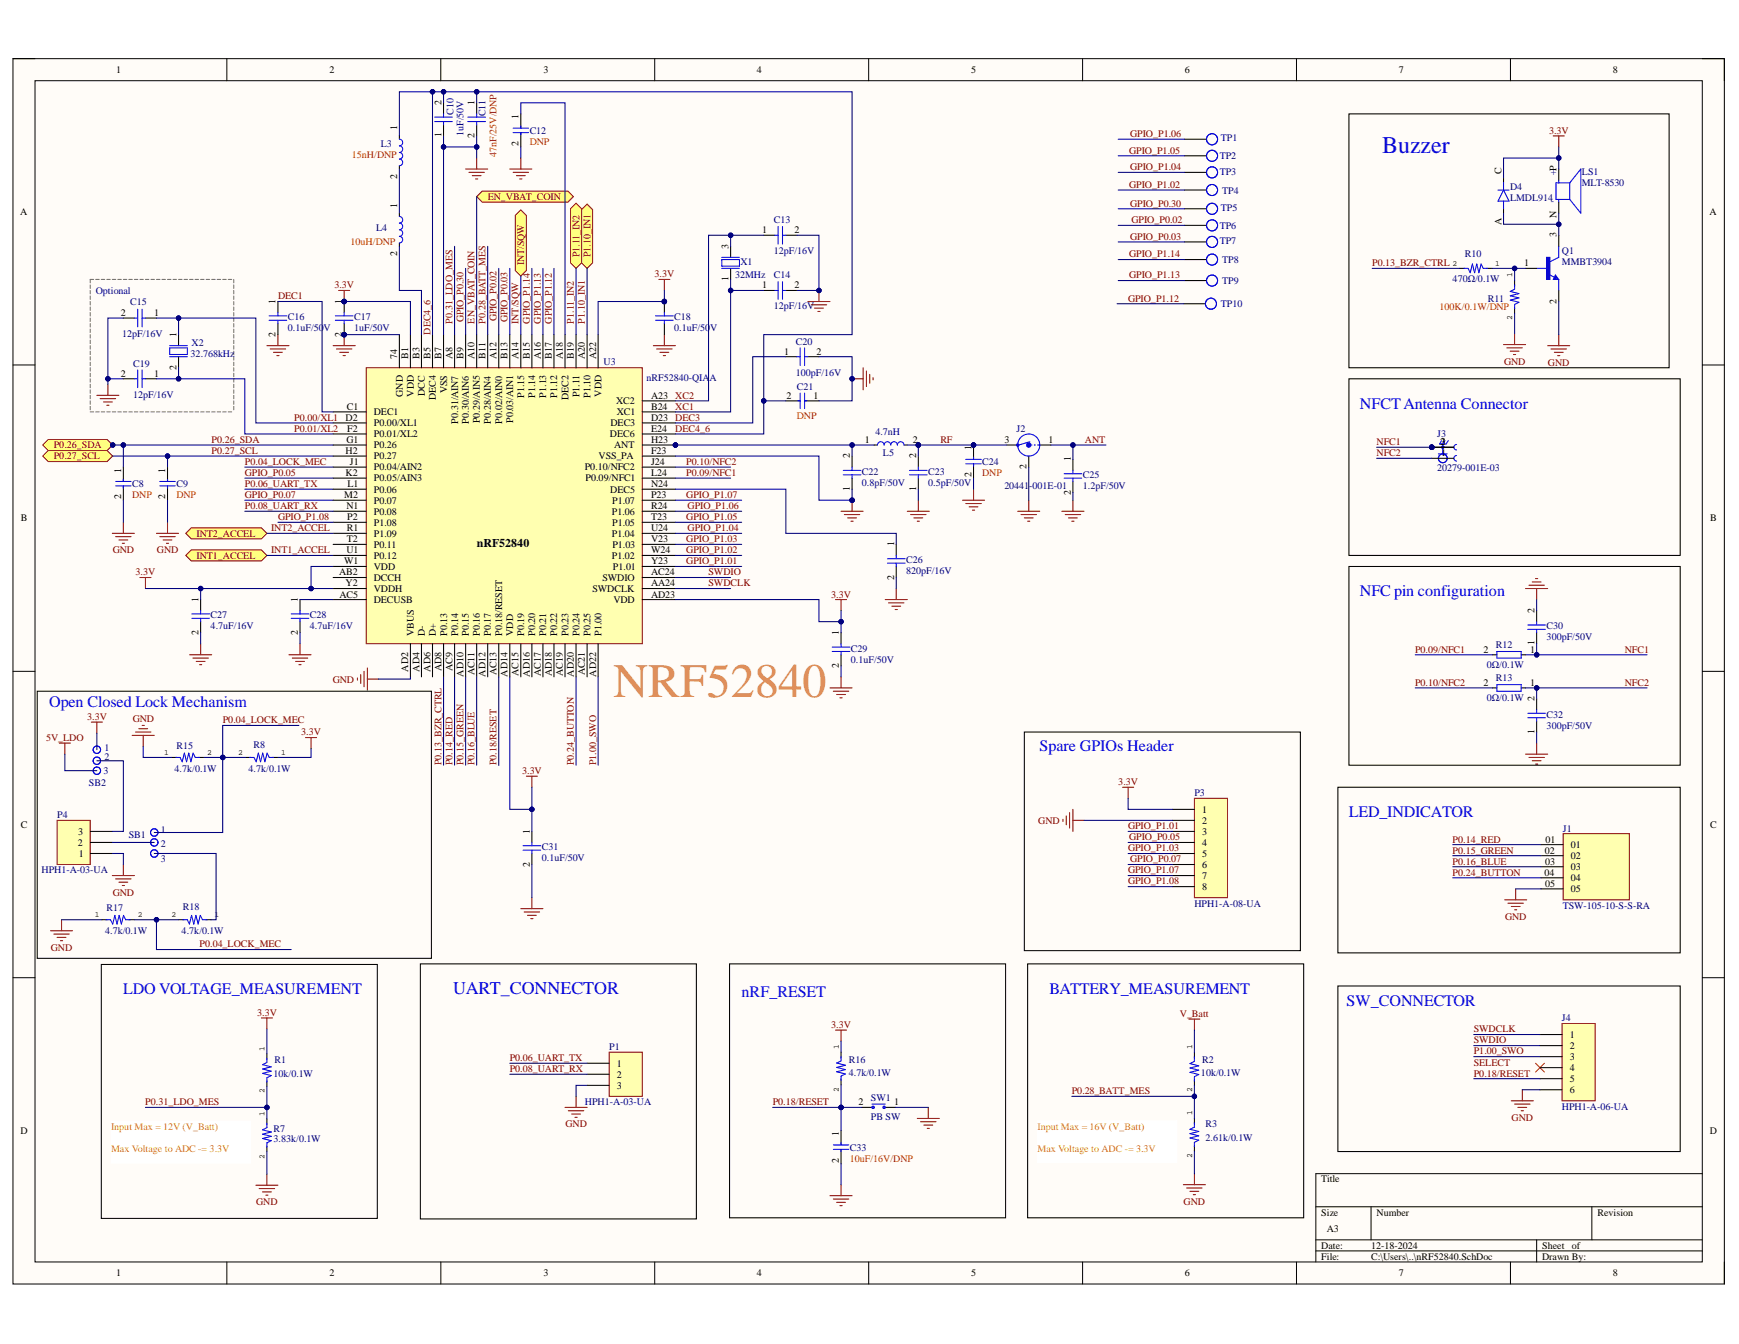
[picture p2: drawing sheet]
<svg xmlns="http://www.w3.org/2000/svg" width="279mm" height="216mm" viewBox="0 0 279 216" stroke-linecap="round" stroke-linejoin="round" font-family="sans-serif">
<defs><g id="words">
<text font-size="7.7" fill="#e69138" x="98.6" y="112">NRF52840</text>
<text font-size="3.8" fill="#00f" x="222.1" y="24.5">Buzzer</text>
<text font-size="2.9" fill="#00f" x="72.8" y="159.7">UART_CONNECTOR</text>
<g font-size="2.6" fill="#00f">
<text x="218.5" y="65.6">NFCTAntenna Connector</text>
<text x="218.5" y="95.8">NFC pin configuration</text>
<text x="7.9" y="113.5">Open Closed Lock Mechanism</text>
<text x="167" y="120.6">Spare GPIOs Header</text>
<text x="216.7" y="131.2">LED_INDICATOR</text>
<text x="19.8" y="159.7">LDO VOLTAGE_MEASUREMENT</text>
<text x="119.2" y="160.1">nRF_RESET</text>
<text x="168.6" y="159.6">BATTERY_MEASUREMENT</text>
<text x="216.3" y="161.6">SW_CONNECTOR</text>
</g>
<text font-size="1.9" x="76.6" y="87.9">nRF52840</text>
<g font-size="1.6">
<text x="18.7" y="11.7">1</text>
<text x="52.9" y="11.7">2</text>
<text x="87.3" y="11.7">3</text>
<text x="121.6" y="11.7">4</text>
<text x="156" y="11.7">5</text>
<text x="190.4" y="11.7">6</text>
<text x="224.8" y="11.7">7</text>
<text x="259.2" y="11.7">8</text>
<text x="70.9" y="16.9" transform="rotate(-90 70.9 16.9)">2</text>
<text x="76.2" y="16.9" transform="rotate(-90 76.2 16.9)">1</text>
<text x="63.8" y="20.9" transform="rotate(-90 63.8 20.9)">1</text>
<text x="70.9" y="22.1" transform="rotate(-90 70.9 22.1)">1</text>
<text x="76.2" y="22.2" transform="rotate(-90 76.2 22.2)">2</text>
<text x="83.3" y="23.4" transform="rotate(-90 83.3 23.4)">2</text>
<text x="83.3" y="19.2" transform="rotate(-90 83.3 19.2)">1</text>
<text x="63.8" y="28.8" transform="rotate(-90 63.8 28.8)">2</text>
<text x="241.2" y="27.9" transform="rotate(-90 241.2 27.9)">C</text>
<text x="250.1" y="27.5" transform="rotate(-90 250.1 27.5)">P</text>
<text x="3.3" y="34.6">A</text>
<text x="63.8" y="33.4" transform="rotate(-90 63.8 33.4)">1</text>
<text x="250.1" y="35" transform="rotate(-90 250.1 35)">N</text>
<text x="274.7" y="34.6">A</text>
<text x="63.8" y="41.2" transform="rotate(-90 63.8 41.2)">2</text>
<text x="117" y="39.9" transform="rotate(-90 117 39.9)">3</text>
<text x="122.5" y="37.5">1</text>
<text x="127.7" y="37.5">2</text>
<text x="241.2" y="36.1" transform="rotate(-90 241.2 36.1)">A</text>
<text x="250.1" y="38.1" transform="rotate(-90 250.1 38.1)">3</text>
<text x="117" y="45.1" transform="rotate(-90 117 45.1)">1</text>
<text x="122.5" y="46.3">1</text>
<text x="127.7" y="46.3">2</text>
<text x="244.9" y="42.8">1</text>
<text x="19.4" y="50.7">2</text>
<text x="24.8" y="50.7">1</text>
<text x="44.3" y="48.8" transform="rotate(-90 44.3 48.8)">1</text>
<text x="54.9" y="48.8" transform="rotate(-90 54.9 48.8)">1</text>
<text x="250.1" y="48.8" transform="rotate(-90 250.1 48.8)">2</text>
<text x="28.3" y="59.5" transform="rotate(-90 28.3 59.5)">2</text>
<text x="28.3" y="54.1" transform="rotate(-90 28.3 54.1)">1</text>
<text x="44.3" y="54.1" transform="rotate(-90 44.3 54.1)">2</text>
<text x="54.9" y="54.1" transform="rotate(-90 54.9 54.1)">2</text>
<text x="63.8" y="57.6" transform="rotate(-90 63.8 57.6)">74</text>
<text x="65.6" y="57.6" transform="rotate(-90 65.6 57.6)">B1</text>
<text x="67.4" y="57.6" transform="rotate(-90 67.4 57.6)">B3</text>
<text x="69.2" y="57.6" transform="rotate(-90 69.2 57.6)">B5</text>
<text x="70.9" y="57.6" transform="rotate(-90 70.9 57.6)">B7</text>
<text x="72.7" y="57.6" transform="rotate(-90 72.7 57.6)">A8</text>
<text x="74.4" y="57.6" transform="rotate(-90 74.4 57.6)">B9</text>
<text x="76.2" y="57.6" transform="rotate(-90 76.2 57.6)">A10</text>
<text x="78" y="57.6" transform="rotate(-90 78 57.6)">B11</text>
<text x="79.8" y="57.6" transform="rotate(-90 79.8 57.6)">A12</text>
<text x="81.5" y="57.6" transform="rotate(-90 81.5 57.6)">B13</text>
<text x="83.3" y="57.6" transform="rotate(-90 83.3 57.6)">A14</text>
<text x="85.1" y="57.6" transform="rotate(-90 85.1 57.6)">B15</text>
<text x="86.9" y="57.6" transform="rotate(-90 86.9 57.6)">A16</text>
<text x="88.7" y="57.6" transform="rotate(-90 88.7 57.6)">B17</text>
<text x="90.4" y="57.6" transform="rotate(-90 90.4 57.6)">A18</text>
<text x="92.2" y="57.6" transform="rotate(-90 92.2 57.6)">B19</text>
<text x="94" y="57.6" transform="rotate(-90 94 57.6)">A20</text>
<text x="95.8" y="57.6" transform="rotate(-90 95.8 57.6)">A22</text>
<text x="126" y="57">1</text>
<text x="131.2" y="57">2</text>
<text x="19.4" y="60.5">2</text>
<text x="24.8" y="60.5">1</text>
<text x="55.7" y="65.8">C1</text>
<text x="64.7" y="63.7" transform="rotate(-90 64.7 63.7)">GND</text>
<text x="66.5" y="63.7" transform="rotate(-90 66.5 63.7)">VDD</text>
<text x="68.3" y="63.6" transform="rotate(-90 68.3 63.6)">DCC</text>
<text x="70" y="64.3" transform="rotate(-90 70 64.3)">DEC4</text>
<text x="71.8" y="63.2" transform="rotate(-90 71.8 63.2)">VSS</text>
<text x="84.2" y="63.9" transform="rotate(-90 84.2 63.9)">P1.15</text>
<text x="86" y="63.9" transform="rotate(-90 86 63.9)">P1.14</text>
<text x="87.8" y="63.9" transform="rotate(-90 87.8 63.9)">P1.13</text>
<text x="89.5" y="63.9" transform="rotate(-90 89.5 63.9)">P1.12</text>
<text x="91.3" y="64.2" transform="rotate(-90 91.3 64.2)">DEC2</text>
<text x="93.1" y="63.8" transform="rotate(-90 93.1 63.8)">P1.11</text>
<text x="94.9" y="63.9" transform="rotate(-90 94.9 63.9)">P1.10</text>
<text x="96.6" y="63.7" transform="rotate(-90 96.6 63.7)">VDD</text>
<text x="99" y="65">XC2</text>
<text x="104.6" y="65.8">B24</text>
<text x="104.6" y="64.1">A23</text>
<text x="126.4" y="64.1">2</text>
<text x="130.7" y="64.1">1</text>
<text x="55.5" y="67.6">D2</text>
<text x="55.7" y="71.1">G1</text>
<text x="55.8" y="69.4">F2</text>
<text x="60.1" y="66.7">DEC1</text>
<text x="60.1" y="68.5">P0.00/XL1</text>
<text x="60.1" y="70.2">P0.01/XL2</text>
<text x="73.6" y="68" transform="rotate(-90 73.6 68)">P0.31/AIN7</text>
<text x="75.3" y="68" transform="rotate(-90 75.3 68)">P0.30/AIN6</text>
<text x="77.1" y="68" transform="rotate(-90 77.1 68)">P0.29/AIN5</text>
<text x="78.9" y="68" transform="rotate(-90 78.9 68)">P0.28/AIN4</text>
<text x="80.7" y="68" transform="rotate(-90 80.7 68)">P0.02/AIN0</text>
<text x="82.4" y="67.9" transform="rotate(-90 82.4 67.9)">P0.03/AIN1</text>
<text x="98" y="70.2">DEC6</text>
<text x="98.1" y="68.5">DEC3</text>
<text x="99.1" y="66.7">XC1</text>
<text x="104.6" y="71.1">H23</text>
<text x="104.6" y="69.4">E24</text>
<text x="104.6" y="67.6">D23</text>
<text x="138.9" y="71.1">1</text>
<text x="146.6" y="71.1">2</text>
<text x="161.4" y="71.1">3</text>
<text x="168.5" y="71.1">1</text>
<text x="231.4" y="71.5">2</text>
<text x="231.5" y="71.5">3</text>
<text x="19.5" y="75.9" transform="rotate(-90 19.5 75.9)">1</text>
<text x="26.6" y="75.9" transform="rotate(-90 26.6 75.9)">1</text>
<text x="55.5" y="72.9">H2</text>
<text x="55.5" y="76.5">K2</text>
<text x="56.2" y="74.7">J1</text>
<text x="60.1" y="72">P0.26</text>
<text x="60.1" y="73.8">P0.27</text>
<text x="60.1" y="75.6">P0.04/AIN2</text>
<text x="60.1" y="77.3">P0.05/AIN3</text>
<text x="93.9" y="75.6">P0.10/NFC2</text>
<text x="94.1" y="77.3">P0.09/NFC1</text>
<text x="96.2" y="73.8">VSS_PA</text>
<text x="98.7" y="72">ANT</text>
<text x="104.6" y="72.9">F23</text>
<text x="104.6" y="76.5">L24</text>
<text x="104.6" y="74.7">J24</text>
<text x="136.5" y="73.6" transform="rotate(-90 136.5 73.6)">2</text>
<text x="147.2" y="73.6" transform="rotate(-90 147.2 73.6)">2</text>
<text x="156.1" y="76.7" transform="rotate(-90 156.1 76.7)">2</text>
<text x="156.1" y="72.4" transform="rotate(-90 156.1 72.4)">1</text>
<text x="164.9" y="75.4" transform="rotate(-90 164.9 75.4)">2</text>
<text x="172" y="74.1" transform="rotate(-90 172 74.1)">1</text>
<text x="231.5" y="73.3">1</text>
<text x="3.3" y="83.8">B</text>
<text x="19.5" y="80.2" transform="rotate(-90 19.5 80.2)">2</text>
<text x="26.6" y="80.2" transform="rotate(-90 26.6 80.2)">2</text>
<text x="55.3" y="80">M2</text>
<text x="55.7" y="81.8">N1</text>
<text x="55.8" y="83.6">P2</text>
<text x="55.8" y="78.2">L1</text>
<text x="60.1" y="79.1">P0.06</text>
<text x="60.1" y="80.9">P0.07</text>
<text x="60.1" y="82.7">P0.08</text>
<text x="98" y="79.1">DEC5</text>
<text x="98.3" y="82.7">P1.06</text>
<text x="98.3" y="80.9">P1.07</text>
<text x="104.6" y="78.2">N24</text>
<text x="104.6" y="83.6">T23</text>
<text x="104.6" y="81.8">R24</text>
<text x="104.6" y="80">P23</text>
<text x="136.5" y="78.8" transform="rotate(-90 136.5 78.8)">1</text>
<text x="147.2" y="78.8" transform="rotate(-90 147.2 78.8)">1</text>
<text x="172" y="79.5" transform="rotate(-90 172 79.5)">2</text>
<text x="274.8" y="83.8">B</text>
<text x="55.7" y="88.9">U1</text>
<text x="55.7" y="87.1">T2</text>
<text x="55.7" y="85.3">R1</text>
<text x="60.1" y="86.2">P1.09</text>
<text x="60.1" y="84.4">P1.08</text>
<text x="60.1" y="88">P0.11</text>
<text x="60.1" y="89.8">P0.12</text>
<text x="98.3" y="89.8">P1.02</text>
<text x="98.3" y="86.2">P1.04</text>
<text x="98.3" y="84.4">P1.05</text>
<text x="98.4" y="88">P1.03</text>
<text x="104.6" y="88.9">W24</text>
<text x="104.6" y="87.1">V23</text>
<text x="104.6" y="85.3">U24</text>
<text x="143.6" y="87.8" transform="rotate(-90 143.6 87.8)">1</text>
<text x="54.5" y="92.4">AB2</text>
<text x="54.5" y="96">AC5</text>
<text x="55.3" y="90.7">W1</text>
<text x="55.5" y="94.2">Y2</text>
<text x="60.1" y="91.5">VDD</text>
<text x="60.1" y="95.1">VDDH</text>
<text x="60.1" y="93.3">DCCH</text>
<text x="95.2" y="95.1">SWDCLK</text>
<text x="96.8" y="93.3">SWDIO</text>
<text x="98.5" y="91.5">P1.01</text>
<text x="104.6" y="94.2">AA24</text>
<text x="104.6" y="92.4">AC24</text>
<text x="104.6" y="90.7">Y23</text>
<text x="104.6" y="96">AD23</text>
<text x="143.6" y="93.2" transform="rotate(-90 143.6 93.2)">2</text>
<text x="31.9" y="102" transform="rotate(-90 31.9 102)">2</text>
<text x="31.9" y="96.7" transform="rotate(-90 31.9 96.7)">1</text>
<text x="47.8" y="102" transform="rotate(-90 47.8 102)">2</text>
<text x="47.8" y="96.7" transform="rotate(-90 47.8 96.7)">1</text>
<text x="60.1" y="96.9">DECUSB</text>
<text x="98.6" y="96.9">VDD</text>
<text x="134.8" y="102" transform="rotate(-90 134.8 102)">1</text>
<text x="246.6" y="98.4" transform="rotate(-90 246.6 98.4)">2</text>
<text x="65.6" y="107.9" transform="rotate(-90 65.6 107.9)">AD2</text>
<text x="66.5" y="102.2" transform="rotate(-90 66.5 102.2)">VBUS</text>
<text x="67.4" y="107.9" transform="rotate(-90 67.4 107.9)">AD4</text>
<text x="68.3" y="102.2" transform="rotate(-90 68.3 102.2)">D-</text>
<text x="69.2" y="107.9" transform="rotate(-90 69.2 107.9)">AD6</text>
<text x="70" y="102.2" transform="rotate(-90 70 102.2)">D+</text>
<text x="70.9" y="107.8" transform="rotate(-90 70.9 107.8)">AD8</text>
<text x="71.8" y="102.2" transform="rotate(-90 71.8 102.2)">P0.13</text>
<text x="72.7" y="107.8" transform="rotate(-90 72.7 107.8)">AC9</text>
<text x="73.6" y="102.2" transform="rotate(-90 73.6 102.2)">P0.14</text>
<text x="75.3" y="102.2" transform="rotate(-90 75.3 102.2)">P0.15</text>
<text x="77.1" y="102.2" transform="rotate(-90 77.1 102.2)">P0.16</text>
<text x="78.9" y="102.2" transform="rotate(-90 78.9 102.2)">P0.17</text>
<text x="80.7" y="102.2" transform="rotate(-90 80.7 102.2)">P0.18/RESET</text>
<text x="82.4" y="102.2" transform="rotate(-90 82.4 102.2)">VDD</text>
<text x="84.2" y="102.2" transform="rotate(-90 84.2 102.2)">P0.19</text>
<text x="86" y="102.2" transform="rotate(-90 86 102.2)">P0.20</text>
<text x="87.8" y="102.2" transform="rotate(-90 87.8 102.2)">P0.21</text>
<text x="89.5" y="102.2" transform="rotate(-90 89.5 102.2)">P0.22</text>
<text x="91.3" y="102.2" transform="rotate(-90 91.3 102.2)">P0.23</text>
<text x="93.1" y="102.2" transform="rotate(-90 93.1 102.2)">P0.24</text>
<text x="94.9" y="102.2" transform="rotate(-90 94.9 102.2)">P0.25</text>
<text x="96.6" y="102.2" transform="rotate(-90 96.6 102.2)">P1.00</text>
<text x="134.8" y="107.3" transform="rotate(-90 134.8 107.3)">2</text>
<text x="238.3" y="104.8">2</text>
<text x="245.8" y="104.8">1</text>
<text x="246.6" y="103.6" transform="rotate(-90 246.6 103.6)">1</text>
<text x="74.4" y="108.7" transform="rotate(-90 74.4 108.7)">AD10</text>
<text x="76.2" y="108.5" transform="rotate(-90 76.2 108.5)">AC11</text>
<text x="78" y="108.7" transform="rotate(-90 78 108.7)">AD12</text>
<text x="79.8" y="108.5" transform="rotate(-90 79.8 108.5)">AC13</text>
<text x="81.5" y="108.7" transform="rotate(-90 81.5 108.7)">AD14</text>
<text x="83.3" y="108.5" transform="rotate(-90 83.3 108.5)">AC15</text>
<text x="85.1" y="108.7" transform="rotate(-90 85.1 108.7)">AD16</text>
<text x="86.9" y="108.6" transform="rotate(-90 86.9 108.6)">AC17</text>
<text x="88.7" y="108.6" transform="rotate(-90 88.7 108.6)">AD18</text>
<text x="90.4" y="108.6" transform="rotate(-90 90.4 108.6)">AC19</text>
<text x="92.2" y="108.7" transform="rotate(-90 92.2 108.7)">AD20</text>
<text x="94" y="108.5" transform="rotate(-90 94 108.5)">AC21</text>
<text x="95.8" y="108.7" transform="rotate(-90 95.8 108.7)">AD22</text>
<text x="238.3" y="110.2">2</text>
<text x="245.8" y="110.2">1</text>
<text x="246.6" y="112.6" transform="rotate(-90 246.6 112.6)">2</text>
<text x="246.6" y="117.8" transform="rotate(-90 246.6 117.8)">1</text>
<text x="193.1" y="130.5">1</text>
<text x="3.3" y="133">C</text>
<text x="12.5" y="135.9">2</text>
<text x="12.6" y="134.1">3</text>
<text x="12.6" y="137.6">1</text>
<text x="85.1" y="133.9" transform="rotate(-90 85.1 133.9)">1</text>
<text x="193.1" y="132.3">2</text>
<text x="193.1" y="134.1">3</text>
<text x="193.1" y="135.9">4</text>
<text x="193.1" y="137.6">5</text>
<text x="248.2" y="137.1">02</text>
<text x="248.3" y="135.4">01</text>
<text x="252.4" y="136.2">01</text>
<text x="274.8" y="133">C</text>
<text x="85.1" y="139.2" transform="rotate(-90 85.1 139.2)">2</text>
<text x="193.1" y="139.4">6</text>
<text x="193.1" y="141.2">7</text>
<text x="193.1" y="143">8</text>
<text x="248.2" y="140.6">04</text>
<text x="248.2" y="138.9">03</text>
<text x="248.2" y="142.4">05</text>
<text x="252.4" y="138">02</text>
<text x="252.4" y="139.8">03</text>
<text x="252.4" y="141.5">04</text>
<text x="252.4" y="143.3">05</text>
<text x="252.2" y="166.7">1</text>
<text x="99.1" y="171.3">1</text>
<text x="99.1" y="173.1">2</text>
<text x="252.2" y="168.5">2</text>
<text x="252.2" y="170.3">3</text>
<text x="252.2" y="172.1">4</text>
<text x="252.2" y="173.8">5</text>
<text x="99.1" y="174.9">3</text>
<text x="137.9" y="177.6">2</text>
<text x="143.6" y="177.6">1</text>
<text x="252.2" y="175.6">6</text>
<text x="3.3" y="182.2">D</text>
<text x="134.8" y="182.5" transform="rotate(-90 134.8 182.5)">1</text>
<text x="274.7" y="182.2">D</text>
<text x="134.8" y="186.8" transform="rotate(-90 134.8 186.8)">2</text>
<text x="212.3" y="189.9">Title</text>
<text x="212.3" y="195.3">Size</text>
<text x="213.2" y="197.9">A3</text>
<text x="221.2" y="195.3">Number</text>
<text x="256.7" y="195.3">Revision</text>
<text x="212.3" y="200.6">Date:</text>
<text x="212.3" y="202.4">File:</text>
<text x="220.3" y="200.6">12-18-2024</text>
<text x="220.3" y="202.4">C:\Users\..\nRF52840.SchDoc</text>
<text x="247.8" y="200.6">Sheet</text>
<text x="247.8" y="202.4">Drawn By:</text>
<text x="252.5" y="200.6">of</text>
<text x="18.7" y="205">1</text>
<text x="52.9" y="205">2</text>
<text x="87.3" y="205">3</text>
<text x="121.6" y="205">4</text>
<text x="156" y="205">5</text>
<text x="190.4" y="205">6</text>
<text x="224.8" y="205">7</text>
<text x="259.2" y="205">8</text>
</g>
<g font-size="1.6" fill="#000080">
<text x="61.2" y="23.6">L3</text>
<text x="72.9" y="18.4" transform="rotate(-90 72.9 18.4)">C10</text>
<text x="74.4" y="21.8" transform="rotate(-90 74.4 21.8)">1uF/50V</text>
<text x="78" y="18.7" transform="rotate(-90 78 18.7)">C11</text>
<text x="85.1" y="21.5">C12</text>
<text x="196.1" y="22.7">TP1</text>
<text x="196" y="25.6">TP2</text>
<text x="196" y="28">TP3</text>
<text x="249.2" y="28">+</text>
<text x="254.2" y="29.8">MLT-8530</text>
<text x="254.2" y="28">LS1</text>
<text x="124.3" y="35.9">C13</text>
<text x="196.1" y="33.9">TP5</text>
<text x="196.3" y="31.1">TP4</text>
<text x="242.6" y="32.3">LMDL914</text>
<text x="242.6" y="30.5">D4</text>
<text x="249.2" y="32.8">-</text>
<text x="60.4" y="37.1">L4</text>
<text x="124.3" y="40.8">12pF/16V</text>
<text x="196" y="36.8">TP6</text>
<text x="196" y="39.2">TP7</text>
<text x="235.3" y="41.4">R10</text>
<text x="250.9" y="40.8">Q1</text>
<text x="15.4" y="47.2">Optional</text>
<text x="118.1" y="44.7">32MHz</text>
<text x="119" y="42.6">X1</text>
<text x="124.3" y="44.7">C14</text>
<text x="196.3" y="42.2">TP8</text>
<text x="196.3" y="45.6">TP9</text>
<text x="233.4" y="45.2">470Ω/0.1W</text>
<text x="250.9" y="42.6">MMBT3904</text>
<text x="20.9" y="49">C15</text>
<text x="46.2" y="53.2">0.1uF/50</text>
<text x="46.2" y="51.5">C16</text>
<text x="52" y="53.2">V</text>
<text x="56.9" y="53.2">1uF/50V</text>
<text x="56.9" y="51.5">C17</text>
<text x="108.3" y="53.2">0.1uF/50</text>
<text x="108.3" y="51.5">C18</text>
<text x="114.1" y="53.2">V</text>
<text x="124.3" y="49.7">12pF/16V</text>
<text x="196.1" y="49.4">TP10</text>
<text x="239.1" y="48.5">R11</text>
<text x="19.6" y="54.1">12pF/16V</text>
<text x="21.4" y="58.9">C19</text>
<text x="30.6" y="57.3">32.768kHz</text>
<text x="30.8" y="55.5">X2</text>
<text x="97" y="58.6">U3</text>
<text x="127.9" y="55.4">C20</text>
<text x="21.4" y="63.9">12pF/16V</text>
<text x="103.9" y="61.2">nRF52840-QIA</text>
<text x="114" y="61.2">A</text>
<text x="127.9" y="60.3">100pF/16V</text>
<text x="128" y="62.6">C21</text>
<text x="140.6" y="69.9">4.7nH</text>
<text x="163.3" y="69.4">J2</text>
<text x="230.9" y="70.2">J3</text>
<text x="138.5" y="76.3">C22</text>
<text x="141.9" y="73.3">L5</text>
<text x="149.1" y="76.3">C23</text>
<text x="157.8" y="74.7">C24</text>
<text x="174" y="76.8">C25</text>
<text x="230.9" y="75.7">20279-001E-03</text>
<text x="21.2" y="78.2">C8</text>
<text x="28.3" y="78.2">C9</text>
<text x="138.5" y="78.1">0.8pF/50V</text>
<text x="149.1" y="78.1">0.5pF/50V</text>
<text x="161.4" y="78.6">20441-001E-01</text>
<text x="174" y="78.6">1.2pF/50V</text>
<text x="145.6" y="92.2">820pF/16V</text>
<text x="145.6" y="90.5">C26</text>
<text x="33.8" y="101.1">4.7uF/16V</text>
<text x="33.8" y="99.3">C27</text>
<text x="49.8" y="101.1">4.7uF/16V</text>
<text x="49.8" y="99.3">C28</text>
<text x="248.5" y="101.1">C30</text>
<text x="136.7" y="106.4">0.1uF/50V</text>
<text x="136.7" y="104.7">C29</text>
<text x="238.9" y="107.3">0Ω/0.1W</text>
<text x="240.3" y="104.1">R12</text>
<text x="248.5" y="102.9">300pF/50V</text>
<text x="238.9" y="112.6">0Ω/0.1W</text>
<text x="240.3" y="109.4">R13</text>
<text x="248.5" y="117.1">300pF/50V</text>
<text x="248.5" y="115.3">C32</text>
<text x="16.6" y="124.4">3</text>
<text x="16.8" y="120.6">1</text>
<text x="16.8" y="122">2</text>
<text x="28" y="124">4.7k/0.1W</text>
<text x="28.3" y="120.3">R15</text>
<text x="39.9" y="124">4.7k/0.1W</text>
<text x="40.7" y="120.1">R8</text>
<text x="9.2" y="131.4">P4</text>
<text x="14.3" y="126.3">SB2</text>
<text x="191.9" y="127.9">P3</text>
<text x="20.7" y="134.6">SB1</text>
<text x="25.8" y="133.7">1</text>
<text x="25.8" y="136">2</text>
<text x="87" y="136.6">C31</text>
<text x="251.1" y="133.6">J1</text>
<text x="6.7" y="140.3">HPH1-A-03-UA</text>
<text x="25.8" y="138.5">3</text>
<text x="87" y="138.4">0.1uF/50V</text>
<text x="17.1" y="146.3">R17</text>
<text x="29.4" y="146.1">R18</text>
<text x="191.9" y="145.6">HPH1-A-08-UA</text>
<text x="251.1" y="146">TSW-105-10-S-S-RA</text>
<text x="16.9" y="150">4.7k/0.1W</text>
<text x="29.2" y="150">4.7k/0.1W</text>
<text x="250.9" y="164.1">J4</text>
<text x="43.9" y="172.9">10k/0.1W</text>
<text x="44.1" y="170.8">R1</text>
<text x="97.9" y="168.7">P1</text>
<text x="136.4" y="172.8">4.7k/0.1W</text>
<text x="136.4" y="170.8">R16</text>
<text x="193" y="172.8">10k/0.1W</text>
<text x="193.1" y="170.8">R2</text>
<text x="94" y="177.6">HPH1-A-03-UA</text>
<text x="139.9" y="179.8">PB SW</text>
<text x="139.9" y="176.8">SW1</text>
<text x="250.9" y="178.3">HPH1-A-06-UA</text>
<text x="43.9" y="183.4">3.83k/0.1W</text>
<text x="43.9" y="181.8">R7</text>
<text x="136.5" y="184.8">C33</text>
<text x="193.7" y="183.2">2.61k/0.1W</text>
<text x="193.7" y="181.1">R3</text>
</g>
<g font-size="1.6" fill="#f00">
<text x="85.1" y="23.3">DNP</text>
<text x="56.6" y="25.4">15nH/DNP</text>
<text x="79.8" y="25.2" transform="rotate(-90 79.8 25.2)">47nF/25V/DNP</text>
<text x="56.3" y="39.4">10uH/DNP</text>
<text x="231.3" y="49.9">100K/0.1W/DNP</text>
<text x="128" y="67.2">DNP</text>
<text x="157.8" y="76.5">DNP</text>
<text x="21.2" y="80">DNP</text>
<text x="28.3" y="80">DNP</text>
<text x="136.5" y="186.6">10uF/16V/DNP</text>
</g>
<g font-size="1.6" fill="#800000">
<text x="181.6" y="22">GPIO_P1.06</text>
<text x="248.9" y="21.5">3.3V</text>
<text x="181.4" y="24.7">GPIO_P1.05</text>
<text x="181.6" y="27.3">GPIO_P1.04</text>
<text x="78.4" y="32.1">EN_VBAT_COIN</text>
<text x="181.4" y="30.2">GPIO_P1.02</text>
<text x="181.6" y="33.2">GPIO_P0.30</text>
<text x="181.8" y="35.9">GPIO_P0.02</text>
<text x="93.1" y="41.4" transform="rotate(-90 93.1 41.4)">P1.11_IN2</text>
<text x="94.9" y="41.4" transform="rotate(-90 94.9 41.4)">P1.10_IN1</text>
<text x="181.4" y="41.4">GPIO_P1.14</text>
<text x="181.6" y="38.5">GPIO_P0.03</text>
<text x="53.7" y="46.3">3.3V</text>
<text x="84.2" y="42.6" transform="rotate(-90 84.2 42.6)">INT/SQW</text>
<text x="105.2" y="44.5">3.3V</text>
<text x="181.4" y="44.7">GPIO_P1.13</text>
<text x="220.5" y="42.8">P0.13_BZR_CTRL</text>
<text x="44.7" y="48.1">DEC1</text>
<text x="69.2" y="53.7" transform="rotate(-90 69.2 53.7)">DEC4_6</text>
<text x="74.4" y="51.8" transform="rotate(-90 74.4 51.8)">GPIO_P0.30</text>
<text x="76.2" y="52" transform="rotate(-90 76.2 52)">EN_VBAT_COIN</text>
<text x="79.8" y="51.6" transform="rotate(-90 79.8 51.6)">GPIO_P0.02</text>
<text x="81.5" y="51.8" transform="rotate(-90 81.5 51.8)">GPIO_P0.03</text>
<text x="83.3" y="52" transform="rotate(-90 83.3 52)">INT/SQW</text>
<text x="85.1" y="52" transform="rotate(-90 85.1 52)">GPIO_P1.14</text>
<text x="86.9" y="52" transform="rotate(-90 86.9 52)">GPIO_P1.13</text>
<text x="88.7" y="52" transform="rotate(-90 88.7 52)">GPIO_P1.12</text>
<text x="92.2" y="52" transform="rotate(-90 92.2 52)">P1.11_IN2</text>
<text x="94" y="52" transform="rotate(-90 94 52)">P1.10_IN1</text>
<text x="181.2" y="48.5">GPIO_P1.12</text>
<text x="241.6" y="58.6">GND</text>
<text x="248.7" y="58.7">GND</text>
<text x="108.5" y="65.8">XC1</text>
<text x="108.5" y="64.1">XC2</text>
<text x="34" y="71.1">P0.26_SDA</text>
<text x="47.3" y="67.6">P0.00/XL1</text>
<text x="47.3" y="69.4">P0.01/XL2</text>
<text x="108.5" y="67.6">DEC3</text>
<text x="108.5" y="69.4">DEC4_6</text>
<text x="151.1" y="71.1">RF</text>
<text x="174.3" y="71.1">ANT</text>
<text x="221.2" y="71.5">NFC1</text>
<text x="8.6" y="72">P0.26_SDA</text>
<text x="8.6" y="73.8">P0.27_SCL</text>
<text x="34" y="72.9">P0.27_SCL</text>
<text x="39.3" y="76.5">GPIO_P0.05</text>
<text x="39.3" y="74.7">P0.04_LOCK_MEC</text>
<text x="110.3" y="74.7">P0.10/NFC2</text>
<text x="110.3" y="76.5">P0.09/NFC1</text>
<text x="221.2" y="73.3">NFC2</text>
<text x="39.3" y="78.2">P0.06_UART_TX</text>
<text x="39.3" y="81.8">P0.08_UART_RX</text>
<text x="39.3" y="80">GPIO_P0.07</text>
<text x="44.7" y="83.6">GPIO_P1.08</text>
<text x="110.3" y="83.6">GPIO_P1.05</text>
<text x="110.3" y="80">GPIO_P1.07</text>
<text x="110.5" y="81.8">GPIO_P1.06</text>
<text x="18.1" y="88.9">GND</text>
<text x="25.2" y="88.9">GND</text>
<text x="31.6" y="89.8">INT1_ACCEL</text>
<text x="31.6" y="86.2">INT2_ACCEL</text>
<text x="43.6" y="85.3">INT2_ACCEL</text>
<text x="43.6" y="88.9">INT1_ACCEL</text>
<text x="110.3" y="88.9">GPIO_P1.02</text>
<text x="110.3" y="87.1">GPIO_P1.03</text>
<text x="110.5" y="85.3">GPIO_P1.04</text>
<text x="21.8" y="92.4">3.3V</text>
<text x="110.3" y="90.7">GPIO_P1.01</text>
<text x="113.8" y="94.2">SWDCLK</text>
<text x="113.8" y="92.4">SWDIO</text>
<text x="133.5" y="96">3.3V</text>
<text x="227.3" y="104.8">P0.09/NFC1</text>
<text x="261.1" y="104.8">NFC1</text>
<text x="53.5" y="109.6">GND</text>
<text x="227.3" y="110.2">P0.10/NFC2</text>
<text x="261.1" y="110.2">NFC2</text>
<text x="7.4" y="119">5V_LDO</text>
<text x="14" y="115.7">3.3V</text>
<text x="21.3" y="116">GND</text>
<text x="35.8" y="116.2">P0.04_LOCK_MEC</text>
<text x="48.4" y="118.1">3.3V</text>
<text x="70.9" y="122.9" transform="rotate(-90 70.9 122.9)">P0.13_BZR_CTRL</text>
<text x="72.7" y="122.9" transform="rotate(-90 72.7 122.9)">P0.14_RED</text>
<text x="74.4" y="122.9" transform="rotate(-90 74.4 122.9)">P0.15_GREEN</text>
<text x="76.2" y="122.9" transform="rotate(-90 76.2 122.9)">P0.16_BLUE</text>
<text x="79.8" y="123" transform="rotate(-90 79.8 123)">P0.18/RESET</text>
<text x="83.9" y="124.4">3.3V</text>
<text x="92.2" y="122.9" transform="rotate(-90 92.2 122.9)">P0.24_BUTTON</text>
<text x="95.8" y="122.9" transform="rotate(-90 95.8 122.9)">P1.00_SWO</text>
<text x="179.7" y="126.1">3.3V</text>
<text x="166.8" y="132.3">GND</text>
<text x="181.2" y="136.8">GPIO_P1.03</text>
<text x="181.2" y="133.2">GPIO_P1.01</text>
<text x="181.4" y="135">GPIO_P0.05</text>
<text x="233.4" y="135.4">P0.14_RED</text>
<text x="233.4" y="137.1">P0.15_GREEN</text>
<text x="18.1" y="143.9">GND</text>
<text x="181.2" y="140.3">GPIO_P1.07</text>
<text x="181.2" y="142.1">GPIO_P1.08</text>
<text x="181.6" y="138.5">GPIO_P0.07</text>
<text x="233.4" y="140.6">P0.24_BUTTON</text>
<text x="233.4" y="138.9">P0.16_BLUE</text>
<text x="241.8" y="147.7">GND</text>
<text x="8.2" y="152.7">GND</text>
<text x="32.1" y="152.2">P0.04_LOCK_MEC</text>
<text x="41.3" y="163.2">3.3V</text>
<text x="133.5" y="165.1">3.3V</text>
<text x="189.6" y="163.3">V_Batt</text>
<text x="236.8" y="167.6">SWDIO</text>
<text x="236.8" y="165.8">SWDCLK</text>
<text x="81.9" y="170.5">P0.06_UART_TX</text>
<text x="81.9" y="172.2">P0.08_UART_RX</text>
<text x="236.8" y="169.4">P1.00_SWO</text>
<text x="236.8" y="172.9">P0.18/RESET</text>
<text x="236.8" y="171.2">SELECT</text>
<text x="124.1" y="177.6">P0.18/RESET</text>
<text x="90.9" y="181.1">GND</text>
<text x="242.9" y="180">GND</text>
<text x="41.2" y="193.6">GND</text>
<text x="190.2" y="193.5">GND</text>
</g>
<g font-size="1.6" fill="#980000">
<text x="72.7" y="52" transform="rotate(-90 72.7 52)">P0.31_LDO_MES</text>
<text x="78" y="52" transform="rotate(-90 78 52)">P0.28_BATT_MES</text>
<text x="23.3" y="177.6">P0.31_LDO_MES</text>
<text x="172.2" y="175.8">P0.28_BATT_MES</text>
</g>
<g font-size="1.6" fill="#f90">
<text x="17.8" y="181.5">Input Max = 12V (V_Batt)</text>
<text x="17.8" y="185.1">Max Voltage to ADC -= 3.3V</text>
<text x="166.7" y="181.4">Input Max = 16V (V_Batt)</text>
<text x="166.7" y="185">Max Voltage to ADC -= 3.3V</text>
</g>
<g font-size="1.3">
<text x="233.4" y="42.8">2</text>
<text x="240.2" y="42.8">1</text>
<text x="243" y="44.5" transform="rotate(-90 243 44.5)">1</text>
<text x="243" y="51.4" transform="rotate(-90 243 51.4)">2</text>
<text x="26.4" y="121.3">1</text>
<text x="33.3" y="121.3">2</text>
<text x="38.3" y="121.3">2</text>
<text x="45.2" y="121.3">1</text>
<text x="15.2" y="147.4">1</text>
<text x="22.1" y="147.4">2</text>
<text x="27.5" y="147.4">2</text>
<text x="34.5" y="147.4">1</text>
<text x="42.5" y="168.8" transform="rotate(-90 42.5 168.8)">1</text>
<text x="134.8" y="168.5" transform="rotate(-90 134.8 168.5)">1</text>
<text x="191.5" y="168.6" transform="rotate(-90 191.5 168.6)">1</text>
<text x="42.5" y="179.2" transform="rotate(-90 42.5 179.2)">1</text>
<text x="42.5" y="175.7" transform="rotate(-90 42.5 175.7)">2</text>
<text x="134.8" y="175.4" transform="rotate(-90 134.8 175.4)">2</text>
<text x="191.5" y="179.1" transform="rotate(-90 191.5 179.1)">1</text>
<text x="191.5" y="175.5" transform="rotate(-90 191.5 175.5)">2</text>
<text x="42.5" y="186.1" transform="rotate(-90 42.5 186.1)">2</text>
<text x="191.5" y="186.1" transform="rotate(-90 191.5 186.1)">2</text>
</g>
</g></defs>
<path d="M2.1 9.4h274.9v196.9h-274.9z" fill-rule="evenodd" fill="#fffcf8"/>
<path d="M2.1 9.4h274.9v196.9h-274.9z" fill="none" stroke="#000" stroke-width=".16"/>
<path d="M5.6 13h267.9v189.7h-267.9z" fill-rule="evenodd" fill="#fffcf8"/>
<g fill="none" stroke="#000" stroke-width=".16">
<path d="M2.1 9.4h3.5M5.6 13h267.9v189.7h-267.9zM36.4 9.4v3.6M70.8 9.4v3.6M105.2 9.4v3.6M139.6 9.4v3.6M173.9 9.4v3.6M208.3 9.4v3.6M242.7 9.4v3.6M273.5 9.4h3.5v3.6M2.1 58.6h3.5M273.5 58.6h3.5"/>
<path d="M2.1 107.8h3.5M273.5 107.8h3.5M2.1 157.1h3.5M273.5 157.1h3.5M211.4 193.9h62.1M211.4 199.2h62.1M220.3 193.9v5.3M246.9 199.2v3.5M255.8 193.9v5.3M273.5 188.5h-62.1v14.2M36.4 202.7v3.6M70.8 202.7v3.6"/>
<path d="M105.2 202.7v3.6M139.6 202.7v3.6M173.9 202.7v3.6M208.3 202.7v3.6M211.4 200.9h62.1M242.7 202.7v3.6M277 202.7v3.6"/>
</g>
<path d="M122.7 37.8h1.8M126.3 37.8h1.7M122.7 46.7h1.8M126.3 46.7h1.7" fill="none" stroke="#000" stroke-width=".17"/>
<path d="M124.5 37.8h.5M125 36.4v2.8M125.7 36.4v2.8M125.7 37.8h.6M124.5 46.7h.5M125 45.2v2.9M125.7 45.2v2.9M125.7 46.7h.6" fill="none" stroke="#00f" stroke-width=".17"/>
<g fill="none" stroke="#800000" stroke-width=".17">
<path d="M74.8 27.2h3.6M75.3 27.7h2.5M75.9 28.2h1.4M76.4 28.7h.4M76.6 25.4v1.8M129.8 48.4h3.6M130.3 49h2.5M130.9 49.5h1.4M131.4 50h.4M131.6 46.7v1.7M30.5 105.2h3.5M31 105.7h2.5"/>
<path d="M31.5 106.2h1.4M32.1 106.8h.3M32.2 103.4v1.8M46.4 105.2h3.6M47 105.7h2.4M47.5 106.2h1.4M48 106.8h.4M48.2 103.4v1.8"/>
</g>
<circle cx="131.6" cy="46.7" r=".35" fill="#000080"/>
<circle cx="131.6" cy="46.7" r=".35" fill="none" stroke="#000080" stroke-width=".16"/>
<path d="M19.8 51.1h1.8M23.4 51.1h1.7M19.8 60.8h1.8M23.4 60.8h1.7" fill="none" stroke="#000" stroke-width=".17"/>
<path d="M21.6 51.1h.5M22.1 49.7v2.8M22.1 59.4v2.9M22.8 49.7v2.8M22.8 59.4v2.9M22.8 51.1h.6M21.6 60.8h.5M22.8 60.8h.6" fill="none" stroke="#00f" stroke-width=".17"/>
<g fill="none" stroke="#800000" stroke-width=".17">
<path d="M81.9 27.2h3.6M82.4 27.7h2.5M83 28.2h1.4M83.5 28.7h.4M83.7 25.4v1.8M42.9 55.5h3.5M43.4 56.1h2.5M43.9 56.6h1.5M44.5 57.1h.3M44.7 53.8v1.7M53.5 55.5h3.6M54.1 56.1h2.4"/>
<path d="M54.6 56.6h1.4M55.1 57.1h.4M55.3 53.8v1.7M105 55.5h3.5M105.5 56.1h2.5M106 56.6h1.5M106.6 57.1h.3M106.7 53.8v1.7M15.6 63.5h3.5M16.1 64h2.5M16.6 64.6h1.4M17.2 65.1h.3"/>
<path d="M17.3 61.7v1.8M133.4 110.5h3.5M133.9 111h2.5M134.4 111.6h1.4M134.9 112.1h.4M135.1 108.7v1.8M83.7 146h3.5M84.2 146.5h2.5M84.7 147h1.5M85.3 147.6h.3M85.5 144.2v1.8"/>
</g>
<g fill="none" stroke="#707070" stroke-width=".17">
<path d="M14.5 45.8v.5M14.5 46.7v.5M14.5 47.5v.6M14.5 48.4v.6M14.5 49.3v.6M14.5 50.2v.6M14.5 51.1v.5M14.5 52v.5M14.5 52.9v.5M14.5 53.8v.5M14.5 54.6v.6M14.5 55.5v.6"/>
<path d="M14.5 56.4v.6M14.5 57.3v.6M14.5 58.2v.5M14.5 59.1v.5M14.5 60v.5M15 44.9h-.5v.5M15.4 44.9h.5M16.3 44.9h.5M17.2 44.9h.5M18 44.9h.6M18.9 44.9h.6M19.8 44.9h.6"/>
<path d="M20.7 44.9h.6M21.6 44.9h.5M22.5 44.9h.5M23.4 44.9h.5M24.3 44.9h.5M25.1 44.9h.6M26 44.9h.6M26.9 44.9h.6M27.8 44.9h.6M28.7 44.9h.5M29.6 44.9h.5M30.5 44.9h.5"/>
<path d="M31.3 44.9h.6M32.2 44.9h.6M33.1 44.9h.6M34 44.9h.6M34.9 44.9h.6M35.8 44.9h.5M36.7 44.9h.5M37.6 44.9v.5M37.6 45.8v.5M37.6 46.7v.5M37.6 47.5v.6M37.6 48.4v.6"/>
<path d="M37.6 49.3v.6M37.6 50.2v.6M37.6 51.1v.5M37.6 52v.5M37.6 52.9v.5M37.6 53.8v.5M37.6 54.6v.6M37.6 55.5v.6M37.6 56.4v.6M37.6 57.3v.6M37.6 58.2v.5M37.6 59.1v.5"/>
<path d="M37.6 60v.5M14.5 60.8v.6M14.5 61.7v.6M14.5 62.6v.6M14.5 63.5v.6M14.5 64.4v.5M14.5 65.3v.5M14.5 66.2h.5M15.4 66.2h.5M16.3 66.2h.5M17.2 66.2h.5M18 66.2h.6"/>
<path d="M18.9 66.2h.6M19.8 66.2h.6M20.7 66.2h.6M21.6 66.2h.5M22.5 66.2h.5M23.4 66.2h.5M24.3 66.2h.5M25.1 66.2h.6M26 66.2h.6M26.9 66.2h.6M27.8 66.2h.6M28.7 66.2h.5"/>
<path d="M29.6 66.2h.5M30.5 66.2h.5M31.3 66.2h.6M32.2 66.2h.6M33.1 66.2h.6M34 66.2h.6M34.9 66.2h.6M35.8 66.2h.5M36.7 66.2h.5M37.6 60.8v.6M37.6 61.7v.6M37.6 62.6v.6"/>
<path d="M37.6 63.5v.6M37.6 64.4v.5M37.6 65.3v.5"/>
</g>
<circle cx="55.3" cy="53.8" r=".36" fill="#000080"/>
<circle cx="55.3" cy="53.8" r=".36" fill="none" stroke="#000080" stroke-width=".16"/>
<path d="M138.7 59.1v3.5M139.2 59.6v2.5M136.9 60.8h1.8M139.7 60.1v1.5M140.3 60.7v.3" fill="none" stroke="#800000" stroke-width=".17"/>
<circle cx="136.9" cy="60.8" r=".35" fill="#000080"/>
<circle cx="136.9" cy="60.8" r=".35" fill="none" stroke="#000080" stroke-width=".16"/>
<path d="M135.1 82.1h3.6M135.7 82.7h2.4M136.2 83.2h1.4M136.7 83.7h.4M136.9 80.4v1.7" fill="none" stroke="#800000" stroke-width=".17"/>
<circle cx="136.9" cy="80.4" r=".35" fill="#000080"/>
<circle cx="136.9" cy="80.4" r=".35" fill="none" stroke="#000080" stroke-width=".16"/>
<path d="M145.8 82.1h3.5M146.3 82.7h2.5M146.8 83.2h1.5M147.4 83.7h.3M147.5 80.4v1.7" fill="none" stroke="#800000" stroke-width=".17"/>
<circle cx="108.5" cy="71.5" r=".36" fill="#000080"/>
<circle cx="108.5" cy="71.5" r=".36" fill="none" stroke="#000080" stroke-width=".16"/>
<path d="M58.8 59.1h44.4v44.3h-44.4z" fill-rule="evenodd" fill="#ffffb0"/>
<path d="M58.8 59.1h44.4v44.3h-44.4z" fill="none" stroke="#800000" stroke-width=".16"/>
<path d="M53.5 66.2h5.3M103.2 73.3h5.3M103.2 71.5h5.3M53.5 91h5.3" fill="none" stroke="#000" stroke-width=".17"/>
<circle cx="108.5" cy="71.5" r=".36" fill="#000080"/>
<circle cx="108.5" cy="71.5" r=".36" fill="none" stroke="#000080" stroke-width=".16"/>
<g fill="none" stroke="#000" stroke-width=".17">
<path d="M216.7 18.3h51.5v40.8h-51.5zM64.2 53.8v5.3M65.9 53.8v5.3M67.7 53.8v5.3M69.5 53.8v5.3M71.3 53.8v5.3M73 53.8v5.3M74.8 53.8v5.3M76.6 53.8v5.3M78.4 53.8v5.3M80.1 53.8v5.3M81.9 53.8v5.3"/>
<path d="M83.7 53.8v5.3M85.5 53.8v5.3M87.2 53.8v5.3M89 53.8v5.3M90.8 53.8v5.3M92.6 53.8v5.3M94.3 53.8v5.3M96.1 53.8v5.3M53.5 69.7h5.3M53.5 67.9h5.3M53.5 76.8h5.3M53.5 71.5h5.3"/>
<path d="M53.5 73.3h5.3M53.5 75h5.3M53.5 78.6h5.3M103.2 69.7h5.3M103.2 67.9h5.3M103.2 66.2h5.3M103.2 64.4h5.3M103.2 76.8h5.3M103.2 75h5.3M103.2 78.6h5.3M216.7 60.9h53.3v28.3h-53.3zM53.5 85.7h5.3"/>
<path d="M53.5 80.4h5.3M53.5 82.1h5.3M53.5 83.9h5.3M53.5 94.5h5.3M53.5 92.8h5.3M53.5 96.3h5.3M53.5 87.4h5.3M53.5 89.2h5.3M103.2 94.5h5.3M103.2 92.8h5.3M103.2 91h5.3M103.2 96.3h5.3"/>
<path d="M103.2 85.7h5.3M103.2 80.4h5.3M103.2 82.1h5.3M103.2 83.9h5.3M103.2 87.4h5.3M103.2 89.2h5.3M216.7 91h53.3v31.9h-53.3zM65.9 103.4v5.3M67.7 103.4v5.3M69.5 103.4v5.3M71.3 103.4v5.3M73 103.4v5.3"/>
<path d="M74.8 103.4v5.3M76.6 103.4v5.3M78.4 103.4v5.3M80.1 103.4v5.3M81.9 103.4v5.3M83.7 103.4v5.3M85.5 103.4v5.3M87.2 103.4v5.3M89 103.4v5.3M90.8 103.4v5.3M92.6 103.4v5.3M94.3 103.4v5.3"/>
<path d="M96.1 103.4v5.3"/>
</g>
<g fill="none" stroke="#800000" stroke-width=".17">
<path d="M241.6 55.4h3.5M242.1 55.9h2.5M242.6 56.4h1.5M243.2 57h.3M243.3 53.6v1.8M248.7 55.5h3.5M249.2 56.1h2.5M249.7 56.6h1.4M250.3 57.1h.3M250.4 53.8v1.7M156.4 78.6v1.8M22.5 92.8h1.8"/>
<path d="M23.4 92.8v1.7M142.2 96.3h3.6M142.8 96.8h2.4M143.3 97.4h1.4M143.8 97.9h.4M144 94.5v1.8M154.6 80.4h3.6M155.2 80.9h2.5M155.7 81.4h1.4M156.2 82h.4M163.5 82.1h3.6M164 82.7h2.5"/>
<path d="M164.6 83.2h1.4M165.1 83.7h.4M165.3 80.4v1.7M170.6 82.1h3.6M171.1 82.7h2.5M171.7 83.2h1.4M172.2 83.7h.4M172.4 80.4v1.7M245.1 94.5h3.6M245.7 94h2.4M246.2 93.5h1.4M246.7 92.9h.4"/>
<path d="M246.9 94.5v1.8M57.4 108.9v.4M58 108.4v1.4M58.5 107.8v2.5M59 107.3v3.6M59 109.1h1.8M246.9 119.4v1.7M245.1 121.1h3.6M245.7 121.7h2.4M246.2 122.2h1.4M246.7 122.7h.4"/>
</g>
<path d="M93.4 33.7l.9-.9 .9 .9v8.5l-.9 .9-.9-.9z" fill-rule="evenodd" fill="#ffff80"/>
<path d="M93.4 33.7l.9-.9 .9 .9v8.5l-.9 .9-.9-.9z" fill="none" stroke="#800000" stroke-width=".16"/>
<path d="M91.7 33.5l.9-.9 .8 .9v8.7l-.8 .9-.9-.9z" fill-rule="evenodd" fill="#ffff80"/>
<path d="M91.7 33.5l.9-.9 .8 .9v8.7l-.8 .9-.9-.9z" fill="none" stroke="#800000" stroke-width=".16"/>
<g fill="none" stroke="#800000" stroke-width=".17">
<path d="M249.6 21.8h1.7M250.4 21.8v1.8M105.9 44.9h1.7M106.7 44.9v1.8M134.2 96.3h1.8M135.1 96.3v1.8M84.6 124.7h1.7M85.5 124.7v1.8M241.7 144.6h3.6M242.3 145.1h2.5M242.8 145.6h1.4M243.3 146.1h.4"/>
<path d="M243.5 142.8v1.8M191 163.7h1.8M191.9 163.7v1.8M190.1 190.3h3.6M190.7 190.8h2.4M191.2 191.4h1.4M191.7 191.9h.4M191.9 188.5v1.8"/>
</g>
<path d="M215 126.5h55v26.6h-55zM165.1 154.8h44.4v40.8h-44.4z" fill="none" stroke="#000" stroke-width=".17"/>
<path d="M6.9 71.5l.9-.9h9.4l.9 .9-.9 .9h-9.4z" fill-rule="evenodd" fill="#ffff80"/>
<path d="M6.9 71.5l.9-.9h9.4l.9 .9-.9 .9h-9.4z" fill="none" stroke="#800000" stroke-width=".16"/>
<circle cx="18.1" cy="71.5" r=".36" fill="#000080"/>
<circle cx="18.1" cy="71.5" r=".36" fill="none" stroke="#000080" stroke-width=".16"/>
<path d="M7.8 72.4h9.4l.9 .9-.9 .8h-9.4l-.9-.8z" fill-rule="evenodd" fill="#ffff80"/>
<path d="M7.8 72.4h9.4l.9 .9-.9 .8h-9.4l-.9-.8z" fill="none" stroke="#800000" stroke-width=".16"/>
<path d="M83.7 33.7l.9 .9v8.9l-.9 .9-.9-.9v-8.9z" fill-rule="evenodd" fill="#ffff80"/>
<path d="M83.7 33.7l.9 .9v8.9l-.9 .9-.9-.9v-8.9z" fill="none" stroke="#800000" stroke-width=".16"/>
<g fill="none" stroke="#800000" stroke-width=".17">
<path d="M18 85.7h3.6M18.6 86.2h2.5M19.1 86.7h1.4M19.6 87.3h.4M19.8 83.9v1.8M25.1 85.7h3.6M25.7 86.2h2.5M26.2 86.7h1.4M26.7 87.3h.4M26.9 83.9v1.8M134.2 165.5h1.8M135.1 165.5v1.8"/>
<path d="M147.4 179.7h3.5M149.1 177.9v1.8M133.4 192.1h3.5M133.9 192.6h2.5M134.4 193.1h1.4M134.9 193.7h.4M135.1 190.3v1.8M147.9 180.2h2.5M148.4 180.7h1.5M149 181.3h.3"/>
</g>
<path d="M117.2 154.8h44.4v40.8h-44.4zM215 158.4h55v26.6h-55z" fill="none" stroke="#000" stroke-width=".17"/>
<path d="M246.7 170.8l1.4 1.4M248.1 170.8l-1.4 1.4" fill="none" stroke="#f00" stroke-width=".16"/>
<path d="M166.7 180h22.4v6.8h-22.4z" fill-rule="evenodd" fill="#fff"/>
<path d="M166.7 180h22.4v6.8h-22.4z" fill="none" stroke="#fff" stroke-width=".16"/>
<path d="M76.6 31.6l.9-.9h13.7l.9 .9-.9 .9h-13.7z" fill-rule="evenodd" fill="#ffff80"/>
<path d="M76.6 31.6l.9-.9h13.7l.9 .9-.9 .9h-13.7z" fill="none" stroke="#800000" stroke-width=".16"/>
<path d="M54.4 46.7h1.8M55.3 46.7v1.7" fill="none" stroke="#800000" stroke-width=".17"/>
<circle cx="55.3" cy="48.4" r=".36" fill="#000080"/>
<circle cx="55.3" cy="48.4" r=".36" fill="none" stroke="#000080" stroke-width=".16"/>
<path d="M90.8 177.9h3.5M91.3 178.4h2.5M91.8 179h1.5M92.4 179.5h.3M92.6 176.1v1.8M41.1 190.4h3.6M41.6 190.9h2.5M42.2 191.5h1.4M42.7 192h.4M42.9 188.6v1.8" fill="none" stroke="#800000" stroke-width=".17"/>
<path d="M16.3 154.9h44.3v40.8h-44.3zM67.5 154.8h44.4v41h-44.4z" fill="none" stroke="#000" stroke-width=".17"/>
<path d="M17.9 180.1h22.3v6.8h-22.3z" fill-rule="evenodd" fill="#fff"/>
<path d="M17.9 180.1h22.3v6.8h-22.3z" fill="none" stroke="#fff" stroke-width=".16"/>
<path d="M6 111h63.3v42.9h-63.3zM164.6 117.6h44.3v35.1h-44.3z" fill="none" stroke="#000" stroke-width=".17"/>
<g fill="none" stroke="#800000" stroke-width=".17">
<path d="M21.2 118.1h3.6M21.8 117.6h2.5M22.3 117.1h1.4M22.8 116.5h.4M23 118.1v1.8M49.1 118.5h1.8M50 118.5v1.8M19.8 138.9v1.8M170.8 131.6v.4M171.3 131.1v1.4M171.8 130.5v2.5M172.4 130v3.6"/>
<path d="M172.4 131.8h1.8M180.4 126.5h1.7M181.3 126.5v1.7M8.1 149.5h3.6M8.6 150h2.5M9.2 150.6h1.4M9.7 151.1h.4M9.9 147.7v1.8M18 140.7h3.6M18.6 141.2h2.5M19.1 141.7h1.4M19.6 142.2h.4"/>
<path d="M242.8 176.8h3.6M243.3 177.4h2.5M243.9 177.9h1.4M244.4 178.4h.4M244.6 175.1v1.7"/>
</g>
<g fill="none" stroke="#00f" stroke-width=".17">
<circle cx="24.8" cy="135.3" r=".6"/>
<circle cx="24.8" cy="133.7" r=".6"/>
<circle cx="24.8" cy="137.1" r=".6"/>
</g>
<path d="M30.7 88.3h11.3l.9 .9-.9 .9h-11.3l-.9-.9z" fill-rule="evenodd" fill="#ffff80"/>
<path d="M30.7 88.3h11.3l.9 .9-.9 .9h-11.3l-.9-.9z" fill="none" stroke="#800000" stroke-width=".16"/>
<path d="M30.7 84.8h11.3l.9 .9-.9 .9h-11.3l-.9-.9z" fill-rule="evenodd" fill="#ffff80"/>
<path d="M30.7 84.8h11.3l.9 .9-.9 .9h-11.3l-.9-.9z" fill="none" stroke="#800000" stroke-width=".16"/>
<path d="M190.3 30.5h3.5M190.3 25h3.5M190.3 27.7h3.5M190.3 22.4h3.5M190.3 36.2h3.5M190.3 38.9h3.5M190.3 33.5h3.5M190.1 48.8h3.6M190.3 41.7h3.5M190.3 45.1h3.5" fill="none" stroke="#000" stroke-width=".17"/>
<g fill="none" stroke="#00f" stroke-width=".17">
<circle cx="194.7" cy="27.7" r=".89"/>
<circle cx="194.7" cy="38.9" r=".89"/>
<circle cx="194.7" cy="33.5" r=".89"/>
<circle cx="194.7" cy="22.4" r=".89"/>
<circle cx="194.7" cy="36.2" r=".89"/>
<circle cx="194.7" cy="25" r=".89"/>
<circle cx="194.7" cy="30.5" r=".89"/>
<circle cx="194.6" cy="48.8" r=".89"/>
<circle cx="194.7" cy="41.7" r=".89"/>
<circle cx="194.7" cy="45.1" r=".89"/>
<circle cx="15.6" cy="120.4" r=".6"/>
<circle cx="15.6" cy="122.2" r=".6"/>
<circle cx="15.6" cy="123.8" r=".6"/>
<circle cx="15.6" cy="123.8" r=".59"/>
<circle cx="15.6" cy="122.2" r=".59"/>
<circle cx="15.6" cy="120.4" r=".59"/>
</g>
<path d="M9.5 119.4h1.8M10.4 119.4v1.7M14.7 116h1.7M15.6 116v1.8M42 163.5h1.8M42.9 163.5v1.8" fill="none" stroke="#800000" stroke-width=".17"/>
<circle cx="55.3" cy="48.4" r=".36" fill="#000080"/>
<circle cx="55.3" cy="48.4" r=".36" fill="none" stroke="#000080" stroke-width=".16"/>
<circle cx="55.3" cy="53.8" r=".36" fill="#000080"/>
<circle cx="55.3" cy="53.8" r=".36" fill="none" stroke="#000080" stroke-width=".16"/>
<path d="M55.3 48.4v1.8" fill="none" stroke="#000" stroke-width=".17"/>
<circle cx="55.3" cy="48.4" r=".36" fill="#000080"/>
<circle cx="55.3" cy="48.4" r=".36" fill="none" stroke="#000080" stroke-width=".16"/>
<path d="M55.3 52v1.8" fill="none" stroke="#000" stroke-width=".17"/>
<circle cx="55.3" cy="53.8" r=".36" fill="#000080"/>
<circle cx="55.3" cy="53.8" r=".36" fill="none" stroke="#000080" stroke-width=".16"/>
<path d="M69.8 19.5h2.9M69.8 18.8h2.9M71.3 18.3v.5M71.3 19.5v.6M53.9 50.7h2.8M53.9 51.4h2.8M55.3 50.2v.5M55.3 51.4v.6" fill="none" stroke="#00f" stroke-width=".17"/>
<path d="M71.3 16.5v1.8M71.3 20.1v1.7" fill="none" stroke="#000" stroke-width=".17"/>
<circle cx="106.7" cy="48.4" r=".35" fill="#000080"/>
<circle cx="106.7" cy="48.4" r=".35" fill="none" stroke="#000080" stroke-width=".16"/>
<path d="M106.7 48.4v1.8" fill="none" stroke="#000" stroke-width=".17"/>
<circle cx="106.7" cy="48.4" r=".35" fill="#000080"/>
<circle cx="106.7" cy="48.4" r=".35" fill="none" stroke="#000080" stroke-width=".16"/>
<g fill="none" stroke="#000" stroke-width=".17">
<path d="M76.6 16.5v1.8M83.7 18.3v2.3M64.2 21.8v.6M64.2 26.6v.6M64.2 34.2v.6M64.2 39v.6M76.6 20.1v1.7M83.7 21.3v2.3M44.7 48.4v1.8M44.7 52v1.8M106.7 52v1.8M126.3 57.3h1.7"/>
<path d="M129.8 57.3h1.8M234.5 43.1h.9M238.8 43.1h.9M126.3 64.4h2.3M129.3 64.4h2.3M136.9 73.3v1.7M136.9 76.8v1.8M140.4 71.5h.6M145.2 71.5h.6M147.5 73.3v1.7M147.5 76.8v1.8M172.4 73.8v1.8"/>
<path d="M172.4 77.3v1.8M32.2 96.3v1.8M32.2 99.9v1.7M48.2 96.3v1.8M48.2 99.9v1.7M144 87.4v1.8M144 91v1.8M246.9 98.1v1.8M135.1 101.6v1.8M135.1 105.2v1.8M239.8 105.2h.7M239.8 110.5h.7"/>
<path d="M244.4 105.2h.7M244.4 110.5h.7M246.9 101.6v1.8M246.9 112.3v1.8M246.9 115.8v1.8M27.5 121.7h.9M31.9 121.7h.9M39.4 121.7h.9M43.8 121.7h.9M85.5 133.6v1.7M85.5 137.1v1.8M16.4 147.7h.8"/>
<path d="M20.7 147.7h.9M28.7 147.7h.9M33 147.7h.9M42.9 169.3v.9M42.9 173.6v.9M42.9 179.8v.8M135.1 169v.9M135.1 173.4v.9M191.9 169.1v.9M191.9 173.5v.9M191.9 179.7v.9M42.9 184.1v.9"/>
<path d="M191.9 184v.9"/>
</g>
<g fill="none" stroke="#00f" stroke-width=".17">
<path d="M75.2 18.8h2.8M75.2 19.5h2.8M76.6 18.3v.5M76.6 19.5v.6M64.2 34.8a.53 .53 0 0 1 .5 .5 .53 .53 0 0 1-.5 .5 .53 .53 0 0 1 .5 .6 .53 .53 0 0 1-.5 .5 .53 .53 0 0 1 .5 .5 .53 .53 0 0 1-.5 .6 .53 .53 0 0 1 .5 .5 .53 .53 0 0 1-.5 .5M64.2 22.4a.53 .53 0 0 1 .5 .5 .53 .53 0 0 1-.5 .5 .53 .53 0 0 1 .5 .6 .53 .53 0 0 1-.5 .5 .53 .53 0 0 1 .5 .5 .53 .53 0 0 1-.5 .6 .53 .53 0 0 1 .5 .5 .53 .53 0 0 1-.5 .5M82.4 21.3h2.5M82.4 20.6h2.5M83.7 20.2v.4M83.7 21.3v.4M43.2 50.7h2.9M43.2 51.4h2.9"/>
<path d="M44.7 50.2v.5M44.7 51.4v.6M105.3 50.7h2.9M105.3 51.4h2.9M106.7 50.2v.5M106.7 51.4v.6M128 57.3h.6M128.6 55.9v2.8M129.3 55.9v2.8M129.3 57.3h.5M235.2 43.1h.7l.3 .7 .4-1.4 .3 1.4 .4-1.4 .3 1.4 .4-1.4 .3 .7h.7M128.2 64.4h.4"/>
<path d="M128.6 63.2v2.4M129.3 63.2v2.4M129.3 64.4h.3M135.5 76.3h2.8M135.5 75.6h2.8M136.9 75v.6M136.9 76.3v.5M141 71.5a.53 .53 0 0 1 .5-.5 .53 .53 0 0 1 .5 .5 .53 .53 0 0 1 .6-.5 .53 .53 0 0 1 .5 .5 .53 .53 0 0 1 .5-.5 .53 .53 0 0 1 .6 .5 .53 .53 0 0 1 .5-.5 .53 .53 0 0 1 .5 .5M146.1 76.3h2.9M146.1 75.6h2.9M147.5 75v.6M147.5 76.3v.5"/>
<path d="M171 76.1h2.8M171 76.8h2.8M172.4 75.6v.5M172.4 76.8v.5M30.8 98.6h2.9M30.8 99.3h2.9M32.2 98.1v.5M32.2 99.3v.6M46.8 98.6h2.8M46.8 99.3h2.8M48.2 98.1v.5M48.2 99.3v.6"/>
<path d="M142.6 89.8h2.8M142.6 90.5h2.8M144 89.2v.6M144 90.5v.5M246.9 99.9v.5M133.7 103.9h2.8M133.7 104.7h2.8M135.1 103.4v.5M135.1 104.7v.5M240.5 104.7h3.9v1h-3.9zM240.5 110h3.9v1h-3.9zM245.5 101.1h2.8"/>
<path d="M245.5 100.4h2.8M245.5 115.3h2.8M245.5 114.6h2.8M246.9 101.1v.5M246.9 114.1v.5M246.9 115.3v.5M28.2 121.7h.7l.4 .7 .3-1.4 .4 1.4 .3-1.4 .4 1.4 .3-1.4 .4 .7h.7M40.1 121.7h.7l.4 .7 .3-1.4 .4 1.4 .3-1.4 .4 1.4 .3-1.4 .4 .7h.7M84 135.9h2.9M84 136.6h2.9M85.5 135.3v.6M85.5 136.6v.5"/>
<path d="M17.1 147.7h.7l.3 .7 .4-1.4 .3 1.4 .4-1.4 .3 1.4 .3-1.4 .4 .7h.7M29.4 147.7h.7l.3 .7 .4-1.4 .3 1.4 .4-1.4 .3 1.4 .4-1.4 .3 .7h.7M42.9 170v.7l-.7 .3 1.4 .4-1.4 .3 1.4 .4-1.4 .3 1.4 .4-.7 .3v.7M135.1 169.7v.7l-.7 .4 1.4 .3-1.4 .4 1.4 .3-1.4 .4 1.4 .3-.7 .4v.7M191.9 169.8v.7l-.7 .4 1.4 .3-1.4 .4 1.4 .3-1.4 .4 1.4 .3-.7 .4v.7M42.9 180.5v.6l-.7 .4 1.4 .3-1.4 .4 1.4 .3-1.4 .4 1.4 .3-.7 .4v.7M191.9 180.4v.7l-.7 .3 1.4 .4-1.4 .3 1.4 .4-1.4 .3 1.4 .4-.7 .3v.7"/>
</g>
<circle cx="156.4" cy="71.5" r=".36" fill="#000080"/>
<circle cx="156.4" cy="71.5" r=".36" fill="none" stroke="#000080" stroke-width=".16"/>
<path d="M156.4 71.5v2.3" fill="none" stroke="#000" stroke-width=".17"/>
<circle cx="156.4" cy="71.5" r=".36" fill="#000080"/>
<circle cx="156.4" cy="71.5" r=".36" fill="none" stroke="#000080" stroke-width=".16"/>
<g fill="none" stroke="#000" stroke-width=".17">
<path d="M117.4 39.6v1.7M28.7 53.8v1.7M28.7 57.3v1.8M117.4 43.1v1.8M19.8 75v2.3M19.8 78v2.4M26.9 75v2.3M26.9 78v2.4M156.4 74.5v2.3M165.3 73.3v1.7M167.1 71.5h1.7M135.1 181.6v2.3"/>
<path d="M135.1 184.6v2.3"/>
</g>
<g fill="none" stroke="#00f" stroke-width=".17">
<path d="M27.3 55.5h2.8M27.3 57.3h2.8M27.3 55.9h2.8v1h-2.8zM116 43.1h2.8M116 41.3h2.8M116 41.7h2.8v1.1h-2.8zM18.6 78h2.5M18.6 77.3h2.5M19.8 77v.3M19.8 78v.4M25.7 78h2.5M25.7 77.3h2.5"/>
<path d="M26.9 77v.3M26.9 78v.4M155.2 74.5h2.5M155.2 73.8h2.5M156.4 73.4v.4M156.4 74.5v.4M133.9 184.6h2.5M133.9 183.9h2.5M135.1 183.6v.3M135.1 184.6v.4"/>
</g>
<circle cx="165.3" cy="71.5" r=".36" fill="#00f"/>
<g fill="none" stroke="#00f" stroke-width=".17">
<path d="M165.5 71l-1.8 .5M165.6 71.5h.2M166.2 71.5h.1M166.7 71.5h.2"/>
<circle cx="163.5" cy="71.5" r=".18"/>
<circle cx="165.3" cy="71.5" r="1.77"/>
<circle cx="165.3" cy="71.5" r=".36"/>
</g>
<path d="M161.7 71.5h1.8" fill="none" stroke="#000" stroke-width=".17"/>
<circle cx="230" cy="71.8" r=".36" fill="#000080"/>
<circle cx="230" cy="71.8" r=".36" fill="none" stroke="#000080" stroke-width=".16"/>
<circle cx="230" cy="71.8" r=".36" fill="#000080"/>
<circle cx="230" cy="71.8" r=".36" fill="none" stroke="#000080" stroke-width=".16"/>
<g fill="none" stroke="#00f" stroke-width=".17">
<path d="M231.1 72.9h1.4M231.6 70.8l-.3 .5h1l.4-.5M232.2 70.8l-.4 .5v1.6M234 73.2a.44 .44 0 0 0-.4 .4 .44 .44 0 0 0 .4 .5M234 71.4a.44 .44 0 0 0-.4 .4 .44 .44 0 0 0 .4 .5"/>
<circle cx="231.8" cy="71.8" r=".18"/>
<circle cx="231.8" cy="73.6" r=".71"/>
</g>
<path d="M230 73.6h3.6M230 71.8h3.6" fill="none" stroke="#000" stroke-width=".17"/>
<circle cx="230" cy="71.8" r=".36" fill="#000080"/>
<circle cx="230" cy="71.8" r=".36" fill="none" stroke="#000080" stroke-width=".16"/>
<path d="M230 71.8h3.6" fill="none" stroke="#000" stroke-width=".17"/>
<circle cx="230" cy="71.8" r=".36" fill="#000080"/>
<circle cx="230" cy="71.8" r=".36" fill="none" stroke="#000080" stroke-width=".16"/>
<path d="M241.6 28.6v.7M241.6 33.5v.7M250.4 27.2v1.7M250.4 32.5v1.7M243.3 45.1v.9M243.3 49.4v.9M138.5 177.9h1.6M142.2 177.9h1.6" fill="none" stroke="#000" stroke-width=".17"/>
<g fill="none" stroke="#00f" stroke-width=".17">
<path d="M240.7 30.5h1.8M241.6 30.5l.9 1.8h-1.8zM241.6 29.3v1.2M241.6 32.3v1.2M250.4 28.9v.5M250.4 32v.5M252.2 29.4h-2.2v2.6h2.2M252.2 29.4v2.6M252.2 29.4l1.8-2.2v7l-1.8-2.2M243.3 45.8v.7l-.7 .3 1.4 .4-1.4 .3 1.4 .4-1.4 .3 1.4 .4-.7 .3v.7M140.1 177.4h2.1"/>
<circle cx="140.3" cy="177.9" r=".18"/>
<circle cx="142" cy="177.9" r=".18"/>
<circle cx="142.1" cy="177.9" r=".18"/>
</g>
<path d="M248.5 41.3h.5v3.6h-.5z" fill-rule="evenodd" fill="#00f"/>
<path d="M250.4 39.6v1.7l-1.4 .8M246.9 43.1h1.8M248.5 41.3h.5v3.6h-.5zM248.9 44.1l.8 .4M249.9 44.2l.5 .7h-.8zM249.9 44.5l.1 .2h-.3l.2-.3 .4 .4h-.6M250.4 44.9v1.8" fill="none" stroke="#00f" stroke-width=".17"/>
<path d="M250.4 37.8v1.8M245.1 43.1h1.8M250.4 46.7v1.7" fill="none" stroke="#000" stroke-width=".17"/>
<path d="M9.2 131.8h5.3v7.1h-5.3z" fill-rule="evenodd" fill="#ffffb0"/>
<path d="M9.2 131.8h5.3v7.1h-5.3z" fill="none" stroke="#800000" stroke-width=".16"/>
<path d="M14.5 137.1h3.5M14.5 135.3h3.5M14.5 133.6h3.5" fill="none" stroke="#000" stroke-width=".17"/>
<path d="M97.9 169h5.3v7.1h-5.3z" fill-rule="evenodd" fill="#ffffb0"/>
<path d="M97.9 169h5.3v7.1h-5.3z" fill="none" stroke="#800000" stroke-width=".16"/>
<path d="M94.3 170.8h3.6M94.3 172.6h3.6M94.3 174.4h3.6" fill="none" stroke="#000" stroke-width=".17"/>
<path d="M191.9 128.2h5.3v16h-5.3z" fill-rule="evenodd" fill="#ffffb0"/>
<path d="M191.9 128.2h5.3v16h-5.3z" fill="none" stroke="#800000" stroke-width=".16"/>
<path d="M188.3 130h3.6M188.3 131.8h3.6M188.3 133.6h3.6M188.3 135.3h3.6M188.3 137.1h3.6M188.3 138.9h3.6M188.3 140.7h3.6M188.3 142.4h3.6" fill="none" stroke="#000" stroke-width=".17"/>
<path d="M251 164.4h5.3v12.4h-5.3z" fill-rule="evenodd" fill="#ffffb0"/>
<path d="M251 164.4h5.3v12.4h-5.3z" fill="none" stroke="#800000" stroke-width=".16"/>
<path d="M247.4 166.2h3.6M247.4 168h3.6M247.4 169.7h3.6M247.4 171.5h3.6M247.4 173.3h3.6M247.4 175.1h3.6" fill="none" stroke="#000" stroke-width=".17"/>
<path d="M251.1 133.9h10.7v10.7h-10.7z" fill-rule="evenodd" fill="#ffffb0"/>
<path d="M251.1 133.9h10.7v10.7h-10.7z" fill="none" stroke="#800000" stroke-width=".17"/>
<path d="M247.6 135.7h3.5M247.6 137.5h3.5M247.6 139.2h3.5M247.6 141h3.5M247.6 142.8h3.5" fill="none" stroke="#000" stroke-width=".17"/>
<path d="M64.2 39.6v7.1h3.5v7.1M128 37.8h3.6v8.9h-3.6M126.3 57.3h-5.4v10.6h-12.4" fill="none" stroke="#000080" stroke-width=".17"/>
<circle cx="131.6" cy="46.7" r=".35" fill="#000080"/>
<circle cx="131.6" cy="46.7" r=".35" fill="none" stroke="#000080" stroke-width=".16"/>
<path d="M106.7 48.4h-10.6v5.4M73 108.7v14.2M74.8 108.7v14.2M76.6 108.7v14.2M92.6 108.7v14.2M96.1 108.7v14.2" fill="none" stroke="#000080" stroke-width=".17"/>
<circle cx="106.7" cy="48.4" r=".35" fill="#000080"/>
<circle cx="106.7" cy="48.4" r=".35" fill="none" stroke="#000080" stroke-width=".16"/>
<path d="M122.7 46.7h-5.3v19.5h-8.9M48.2 96.3h5.3" fill="none" stroke="#000080" stroke-width=".17"/>
<circle cx="117.4" cy="46.7" r=".36" fill="#000080"/>
<circle cx="117.4" cy="46.7" r=".36" fill="none" stroke="#000080" stroke-width=".16"/>
<path d="M44.7 48.4h7v17.8h1.8M55.3 53.8h8.9" fill="none" stroke="#000080" stroke-width=".17"/>
<circle cx="55.3" cy="53.8" r=".36" fill="#000080"/>
<circle cx="55.3" cy="53.8" r=".36" fill="none" stroke="#000080" stroke-width=".16"/>
<path d="M250.4 48.4v5.4M147.5 71.5h14.2M165.3 75v5.4M65.9 108.7v.4h-5.1" fill="none" stroke="#000080" stroke-width=".17"/>
<circle cx="147.5" cy="71.5" r=".36" fill="#000080"/>
<circle cx="147.5" cy="71.5" r=".36" fill="none" stroke="#000080" stroke-width=".16"/>
<circle cx="156.4" cy="71.5" r=".36" fill="#000080"/>
<circle cx="156.4" cy="71.5" r=".36" fill="none" stroke="#000080" stroke-width=".16"/>
<path d="M246.9 103.4v1.8" fill="none" stroke="#000080" stroke-width=".17"/>
<circle cx="246.9" cy="105.2" r=".36" fill="#000080"/>
<circle cx="246.9" cy="105.2" r=".36" fill="none" stroke="#000080" stroke-width=".16"/>
<path d="M246.9 110.5v1.8" fill="none" stroke="#000080" stroke-width=".17"/>
<circle cx="246.9" cy="110.5" r=".35" fill="#000080"/>
<circle cx="246.9" cy="110.5" r=".35" fill="none" stroke="#000080" stroke-width=".16"/>
<path d="M227.4 105.2h12.4M227.4 110.5h12.4M245.1 110.5h19.5" fill="none" stroke="#000080" stroke-width=".17"/>
<circle cx="246.9" cy="110.5" r=".35" fill="#000080"/>
<circle cx="246.9" cy="110.5" r=".35" fill="none" stroke="#000080" stroke-width=".16"/>
<path d="M64.2 27.2v7M108.5 75h8.9M108.5 76.8h8.9M108.5 92.8h8.9M108.5 94.5h8.9M245.1 105.2h19.5" fill="none" stroke="#000080" stroke-width=".17"/>
<circle cx="246.9" cy="105.2" r=".36" fill="#000080"/>
<circle cx="246.9" cy="105.2" r=".36" fill="none" stroke="#000080" stroke-width=".16"/>
<path d="M108.5 78.6h17.8v7.1h17.7v1.7M221.2 73.6h8.8M221.2 71.8h8.8M144 92.8v1.7M32.2 101.6v1.8M135.1 107v1.7" fill="none" stroke="#000080" stroke-width=".17"/>
<circle cx="230" cy="71.8" r=".36" fill="#000080"/>
<circle cx="230" cy="71.8" r=".36" fill="none" stroke="#000080" stroke-width=".16"/>
<path d="M92.6 43.1v10.7M94.3 43.1v10.7M106.7 46.7v1.7" fill="none" stroke="#000080" stroke-width=".17"/>
<circle cx="106.7" cy="48.4" r=".35" fill="#000080"/>
<circle cx="106.7" cy="48.4" r=".35" fill="none" stroke="#000080" stroke-width=".16"/>
<path d="M108.5 96.3h23.1v3.6h3.5v1.7" fill="none" stroke="#000080" stroke-width=".17"/>
<circle cx="135.1" cy="99.9" r=".35" fill="#000080"/>
<circle cx="135.1" cy="99.9" r=".35" fill="none" stroke="#000080" stroke-width=".16"/>
<path d="M135.1 98.1v1.8" fill="none" stroke="#000080" stroke-width=".17"/>
<circle cx="135.1" cy="99.9" r=".35" fill="#000080"/>
<circle cx="135.1" cy="99.9" r=".35" fill="none" stroke="#000080" stroke-width=".16"/>
<path d="M17.3 60.8h2.5" fill="none" stroke="#000080" stroke-width=".17"/>
<circle cx="17.3" cy="60.8" r=".35" fill="#000080"/>
<circle cx="17.3" cy="60.8" r=".35" fill="none" stroke="#000080" stroke-width=".16"/>
<path d="M69.5 14.7v39.1" fill="none" stroke="#000080" stroke-width=".17"/>
<circle cx="69.5" cy="14.7" r=".35" fill="#000080"/>
<circle cx="69.5" cy="14.7" r=".35" fill="none" stroke="#000080" stroke-width=".16"/>
<path d="M122.7 64.4h3.6" fill="none" stroke="#000080" stroke-width=".17"/>
<circle cx="122.7" cy="64.4" r=".35" fill="#000080"/>
<circle cx="122.7" cy="64.4" r=".35" fill="none" stroke="#000080" stroke-width=".16"/>
<path d="M71.3 108.7v14.2M172.2 176.1h19.7v3.6M191.9 184.9v3.6" fill="none" stroke="#000080" stroke-width=".17"/>
<circle cx="191.9" cy="176.1" r=".35" fill="#000080"/>
<circle cx="191.9" cy="176.1" r=".35" fill="none" stroke="#000080" stroke-width=".16"/>
<path d="M241.6 34.2v1.8h8.8v1.8M236.8 173.3h10.6M236.8 169.7h10.6M236.8 168h10.6M236.8 166.2h10.6" fill="none" stroke="#000080" stroke-width=".17"/>
<circle cx="250.4" cy="36" r=".35" fill="#000080"/>
<circle cx="250.4" cy="36" r=".35" fill="none" stroke="#000080" stroke-width=".16"/>
<path d="M250.4 34.2v1.8" fill="none" stroke="#000080" stroke-width=".17"/>
<circle cx="250.4" cy="36" r=".35" fill="#000080"/>
<circle cx="250.4" cy="36" r=".35" fill="none" stroke="#000080" stroke-width=".16"/>
<path d="M250.4 27.2v-1.8h-8.8v3.2" fill="none" stroke="#000080" stroke-width=".17"/>
<circle cx="250.4" cy="25.4" r=".35" fill="#000080"/>
<circle cx="250.4" cy="25.4" r=".35" fill="none" stroke="#000080" stroke-width=".16"/>
<path d="M250.4 23.6v1.8" fill="none" stroke="#000080" stroke-width=".17"/>
<circle cx="250.4" cy="25.4" r=".35" fill="#000080"/>
<circle cx="250.4" cy="25.4" r=".35" fill="none" stroke="#000080" stroke-width=".16"/>
<path d="M83.7 23.6v1.8M28.7 51.1v2.7" fill="none" stroke="#000080" stroke-width=".17"/>
<circle cx="28.7" cy="51.1" r=".35" fill="#000080"/>
<circle cx="28.7" cy="51.1" r=".35" fill="none" stroke="#000080" stroke-width=".16"/>
<path d="M28.7 59.1v1.7" fill="none" stroke="#000080" stroke-width=".17"/>
<circle cx="28.7" cy="60.8" r=".35" fill="#000080"/>
<circle cx="28.7" cy="60.8" r=".35" fill="none" stroke="#000080" stroke-width=".16"/>
<path d="M117.4 37.8v1.8" fill="none" stroke="#000080" stroke-width=".17"/>
<circle cx="117.4" cy="37.8" r=".36" fill="#000080"/>
<circle cx="117.4" cy="37.8" r=".36" fill="none" stroke="#000080" stroke-width=".16"/>
<path d="M117.4 44.9v1.8" fill="none" stroke="#000080" stroke-width=".17"/>
<circle cx="117.4" cy="46.7" r=".36" fill="#000080"/>
<circle cx="117.4" cy="46.7" r=".36" fill="none" stroke="#000080" stroke-width=".16"/>
<path d="M25.1 60.8h14.2v8.9h14.2" fill="none" stroke="#000080" stroke-width=".17"/>
<circle cx="28.7" cy="60.8" r=".35" fill="#000080"/>
<circle cx="28.7" cy="60.8" r=".35" fill="none" stroke="#000080" stroke-width=".16"/>
<path d="M25.1 51.1h16v16.8h12.4" fill="none" stroke="#000080" stroke-width=".17"/>
<circle cx="28.7" cy="51.1" r=".35" fill="#000080"/>
<circle cx="28.7" cy="51.1" r=".35" fill="none" stroke="#000080" stroke-width=".16"/>
<path d="M71.3 14.7v1.8M83.7 18.3v-1.8h7.1v37.3" fill="none" stroke="#000080" stroke-width=".17"/>
<circle cx="71.3" cy="14.7" r=".35" fill="#000080"/>
<circle cx="71.3" cy="14.7" r=".35" fill="none" stroke="#000080" stroke-width=".16"/>
<path d="M76.6 14.7v1.8" fill="none" stroke="#000080" stroke-width=".17"/>
<circle cx="76.6" cy="14.7" r=".35" fill="#000080"/>
<circle cx="76.6" cy="14.7" r=".35" fill="none" stroke="#000080" stroke-width=".16"/>
<path d="M64.2 21.8v-7.1h72.7v39.1h-14.2v15.9h-14.2M83.7 44.4v9.4M80.1 108.7v14.3M135.1 167.3v1.7M143.8 177.9h5.3" fill="none" stroke="#000080" stroke-width=".17"/>
<circle cx="69.5" cy="14.7" r=".35" fill="#000080"/>
<circle cx="69.5" cy="14.7" r=".35" fill="none" stroke="#000080" stroke-width=".16"/>
<circle cx="71.3" cy="14.7" r=".35" fill="#000080"/>
<circle cx="71.3" cy="14.7" r=".35" fill="none" stroke="#000080" stroke-width=".16"/>
<circle cx="76.6" cy="14.7" r=".35" fill="#000080"/>
<circle cx="76.6" cy="14.7" r=".35" fill="none" stroke="#000080" stroke-width=".16"/>
<circle cx="122.7" cy="64.4" r=".35" fill="#000080"/>
<circle cx="122.7" cy="64.4" r=".35" fill="none" stroke="#000080" stroke-width=".16"/>
<path d="M122.7 37.8h-8.9v26.6h-5.3" fill="none" stroke="#000080" stroke-width=".17"/>
<circle cx="117.4" cy="37.8" r=".36" fill="#000080"/>
<circle cx="117.4" cy="37.8" r=".36" fill="none" stroke="#000080" stroke-width=".16"/>
<path d="M243.3 43.1v2" fill="none" stroke="#000080" stroke-width=".17"/>
<circle cx="243.3" cy="43.1" r=".35" fill="#000080"/>
<circle cx="243.3" cy="43.1" r=".35" fill="none" stroke="#000080" stroke-width=".16"/>
<path d="M71.3 21.8v1.8h5.3v1.8M76.6 31.6v22.2M78.4 39.6v14.2M19.8 80.4v3.5M26.9 80.4v3.5M135.1 186.9v3.4" fill="none" stroke="#000080" stroke-width=".17"/>
<circle cx="71.3" cy="23.6" r=".35" fill="#000080"/>
<circle cx="71.3" cy="23.6" r=".35" fill="none" stroke="#000080" stroke-width=".16"/>
<circle cx="76.6" cy="23.6" r=".35" fill="#000080"/>
<circle cx="76.6" cy="23.6" r=".35" fill="none" stroke="#000080" stroke-width=".16"/>
<path d="M71.3 23.6v30.2" fill="none" stroke="#000080" stroke-width=".17"/>
<circle cx="71.3" cy="23.6" r=".35" fill="#000080"/>
<circle cx="71.3" cy="23.6" r=".35" fill="none" stroke="#000080" stroke-width=".16"/>
<path d="M76.6 21.8v1.8" fill="none" stroke="#000080" stroke-width=".17"/>
<circle cx="76.6" cy="23.6" r=".35" fill="#000080"/>
<circle cx="76.6" cy="23.6" r=".35" fill="none" stroke="#000080" stroke-width=".16"/>
<path d="M55.3 48.4h10.6v5.4" fill="none" stroke="#000080" stroke-width=".17"/>
<circle cx="55.3" cy="48.4" r=".36" fill="#000080"/>
<circle cx="55.3" cy="48.4" r=".36" fill="none" stroke="#000080" stroke-width=".16"/>
<path d="M18.1 71.5h35.4M39.3 78.6h14.2M39.3 76.8h14.2M39.3 82.1h14.2M39.3 80.4h14.2M81.9 172.6h12.4M94.3 174.4h-1.7v1.7" fill="none" stroke="#000080" stroke-width=".17"/>
<circle cx="18.1" cy="71.5" r=".36" fill="#000080"/>
<circle cx="18.1" cy="71.5" r=".36" fill="none" stroke="#000080" stroke-width=".16"/>
<circle cx="19.8" cy="71.5" r=".36" fill="#000080"/>
<circle cx="19.8" cy="71.5" r=".36" fill="none" stroke="#000080" stroke-width=".16"/>
<path d="M19.8 71.5v3.5" fill="none" stroke="#000080" stroke-width=".17"/>
<circle cx="19.8" cy="71.5" r=".36" fill="#000080"/>
<circle cx="19.8" cy="71.5" r=".36" fill="none" stroke="#000080" stroke-width=".16"/>
<path d="M18.1 73.3h35.4" fill="none" stroke="#000080" stroke-width=".17"/>
<circle cx="26.9" cy="73.3" r=".35" fill="#000080"/>
<circle cx="26.9" cy="73.3" r=".35" fill="none" stroke="#000080" stroke-width=".16"/>
<path d="M26.9 73.3v1.7" fill="none" stroke="#000080" stroke-width=".17"/>
<circle cx="26.9" cy="73.3" r=".35" fill="#000080"/>
<circle cx="26.9" cy="73.3" r=".35" fill="none" stroke="#000080" stroke-width=".16"/>
<path d="M233.4 135.7h14.2M233.4 137.5h14.2M233.4 139.2h14.2M233.4 141h14.2M23.4 177.9h19.5v1.9" fill="none" stroke="#000080" stroke-width=".17"/>
<circle cx="42.9" cy="177.9" r=".35" fill="#000080"/>
<circle cx="42.9" cy="177.9" r=".35" fill="none" stroke="#000080" stroke-width=".16"/>
<g fill="none" stroke="#000080" stroke-width=".17">
<path d="M73 39.6v14.2M39.3 75h14.2M44.7 83.9h8.8M108.5 91h10.7M108.5 89.2h10.7M108.5 87.4h10.7M108.5 83.9h10.7M108.5 80.4h10.7M23 119.9v1.8h4.5M48 116.5h-12.2v5.2M18 135.3h6.8M174.2 131.8h14.1"/>
<path d="M181.3 128.2v1.8h7M181.3 133.6h7M181.3 135.3h7M181.3 137.1h7M181.3 138.9h7M9.9 147.7h6.5M181.3 140.7h7M181.3 142.4h7M243.5 142.8h4.1M81.9 170.8h12.4M244.6 175.1h2.8"/>
</g>
<circle cx="35.8" cy="121.7" r=".35" fill="#000080"/>
<circle cx="35.8" cy="121.7" r=".35" fill="none" stroke="#000080" stroke-width=".16"/>
<path d="M32.2 94.5h17.8M42.9 85.7h10.6M42.9 89.2h10.6" fill="none" stroke="#000080" stroke-width=".17"/>
<circle cx="32.2" cy="94.5" r=".35" fill="#000080"/>
<circle cx="32.2" cy="94.5" r=".35" fill="none" stroke="#000080" stroke-width=".16"/>
<circle cx="50" cy="94.5" r=".36" fill="#000080"/>
<circle cx="50" cy="94.5" r=".36" fill="none" stroke="#000080" stroke-width=".16"/>
<path d="M53.5 91h-3.5v3.5h3.5" fill="none" stroke="#000080" stroke-width=".17"/>
<circle cx="50" cy="94.5" r=".36" fill="#000080"/>
<circle cx="50" cy="94.5" r=".36" fill="none" stroke="#000080" stroke-width=".16"/>
<g fill="none" stroke="#000080" stroke-width=".17">
<path d="M179.7 30.5h10.6M179.7 22.4h10.6M179.7 27.7h10.6M179.7 25h10.6M179.7 33.5h10.6M179.7 38.9h10.6M179.7 36.2h10.6M74.8 43.1v10.7M80.1 43.1v10.7M81.9 43.1v10.7M85.5 43.1v10.7M87.2 43.1v10.7"/>
<path d="M89 43.1v10.7M179.5 48.8h10.6M179.7 41.7h10.6M179.7 45.1h10.6M108.5 82.1h10.7M108.5 85.7h10.7M81.9 108.7v21.3h3.6v-3.5M50 120.3v1.4h-5.3"/>
</g>
<circle cx="85.5" cy="130" r=".35" fill="#000080"/>
<circle cx="85.5" cy="130" r=".35" fill="none" stroke="#000080" stroke-width=".16"/>
<path d="M32.8 121.7h6.6" fill="none" stroke="#000080" stroke-width=".17"/>
<circle cx="35.8" cy="121.7" r=".35" fill="#000080"/>
<circle cx="35.8" cy="121.7" r=".35" fill="none" stroke="#000080" stroke-width=".16"/>
<path d="M15.6 117.8v2.6M10.4 121.1v2.7h5.2M15.6 122.2h4.2v11.4h-1.8M35.8 121.7v12h-11" fill="none" stroke="#000080" stroke-width=".17"/>
<circle cx="35.8" cy="121.7" r=".35" fill="#000080"/>
<circle cx="35.8" cy="121.7" r=".35" fill="none" stroke="#000080" stroke-width=".16"/>
<path d="M19.8 51.1h-2.5v10.6" fill="none" stroke="#000080" stroke-width=".17"/>
<circle cx="17.3" cy="60.8" r=".35" fill="#000080"/>
<circle cx="17.3" cy="60.8" r=".35" fill="none" stroke="#000080" stroke-width=".16"/>
<path d="M131.6 57.3h5.3v7.1h-5.3M246.9 96.3v1.8M48.2 101.6v1.8M246.9 117.6v1.8" fill="none" stroke="#000080" stroke-width=".17"/>
<circle cx="136.9" cy="60.8" r=".35" fill="#000080"/>
<circle cx="136.9" cy="60.8" r=".35" fill="none" stroke="#000080" stroke-width=".16"/>
<path d="M108.3 71.5h32.1M147.5 78.6v1.8M156.4 76.8v1.8" fill="none" stroke="#000080" stroke-width=".17"/>
<circle cx="108.5" cy="71.5" r=".36" fill="#000080"/>
<circle cx="108.5" cy="71.5" r=".36" fill="none" stroke="#000080" stroke-width=".16"/>
<circle cx="136.9" cy="71.5" r=".36" fill="#000080"/>
<circle cx="136.9" cy="71.5" r=".36" fill="none" stroke="#000080" stroke-width=".16"/>
<path d="M136.9 71.5v1.8" fill="none" stroke="#000080" stroke-width=".17"/>
<circle cx="136.9" cy="71.5" r=".36" fill="#000080"/>
<circle cx="136.9" cy="71.5" r=".36" fill="none" stroke="#000080" stroke-width=".16"/>
<path d="M108.5 73.3h23.1v7.1h5.3" fill="none" stroke="#000080" stroke-width=".17"/>
<circle cx="136.9" cy="80.4" r=".35" fill="#000080"/>
<circle cx="136.9" cy="80.4" r=".35" fill="none" stroke="#000080" stroke-width=".16"/>
<path d="M136.9 78.6v1.8" fill="none" stroke="#000080" stroke-width=".17"/>
<circle cx="136.9" cy="80.4" r=".35" fill="#000080"/>
<circle cx="136.9" cy="80.4" r=".35" fill="none" stroke="#000080" stroke-width=".16"/>
<path d="M145.8 71.5h1.7" fill="none" stroke="#000080" stroke-width=".17"/>
<circle cx="147.5" cy="71.5" r=".36" fill="#000080"/>
<circle cx="147.5" cy="71.5" r=".36" fill="none" stroke="#000080" stroke-width=".16"/>
<path d="M147.5 71.5v1.8" fill="none" stroke="#000080" stroke-width=".17"/>
<circle cx="147.5" cy="71.5" r=".36" fill="#000080"/>
<circle cx="147.5" cy="71.5" r=".36" fill="none" stroke="#000080" stroke-width=".16"/>
<path d="M168.8 71.5h8.9M172.4 79.1v1.3" fill="none" stroke="#000080" stroke-width=".17"/>
<circle cx="172.4" cy="71.5" r=".36" fill="#000080"/>
<circle cx="172.4" cy="71.5" r=".36" fill="none" stroke="#000080" stroke-width=".16"/>
<path d="M172.4 71.5v2.3" fill="none" stroke="#000080" stroke-width=".17"/>
<circle cx="172.4" cy="71.5" r=".36" fill="#000080"/>
<circle cx="172.4" cy="71.5" r=".36" fill="none" stroke="#000080" stroke-width=".16"/>
<path d="M85.5 130v3.6" fill="none" stroke="#000080" stroke-width=".17"/>
<circle cx="85.5" cy="130" r=".35" fill="#000080"/>
<circle cx="85.5" cy="130" r=".35" fill="none" stroke="#000080" stroke-width=".16"/>
<path d="M24.8 137.1h9.9v10.6h-.8M85.5 138.9v5.3M21.6 147.7h3.5" fill="none" stroke="#000080" stroke-width=".17"/>
<circle cx="25.1" cy="147.7" r=".35" fill="#000080"/>
<circle cx="25.1" cy="147.7" r=".35" fill="none" stroke="#000080" stroke-width=".16"/>
<path d="M28.7 147.7h-3.6v4.8h21.7" fill="none" stroke="#000080" stroke-width=".17"/>
<circle cx="25.1" cy="147.7" r=".35" fill="#000080"/>
<circle cx="25.1" cy="147.7" r=".35" fill="none" stroke="#000080" stroke-width=".16"/>
<path d="M42.9 165.3v4M42.9 174.5v3.4" fill="none" stroke="#000080" stroke-width=".17"/>
<circle cx="42.9" cy="177.9" r=".35" fill="#000080"/>
<circle cx="42.9" cy="177.9" r=".35" fill="none" stroke="#000080" stroke-width=".16"/>
<path d="M191.9 174.4v1.7" fill="none" stroke="#000080" stroke-width=".17"/>
<circle cx="191.9" cy="176.1" r=".35" fill="#000080"/>
<circle cx="191.9" cy="176.1" r=".35" fill="none" stroke="#000080" stroke-width=".16"/>
<path d="M220.5 43.1h14M239.7 43.1h5.4" fill="none" stroke="#000080" stroke-width=".17"/>
<circle cx="243.3" cy="43.1" r=".35" fill="#000080"/>
<circle cx="243.3" cy="43.1" r=".35" fill="none" stroke="#000080" stroke-width=".16"/>
<path d="M135.1 177.9v3.7" fill="none" stroke="#000080" stroke-width=".17"/>
<circle cx="135.1" cy="177.9" r=".35" fill="#000080"/>
<circle cx="135.1" cy="177.9" r=".35" fill="none" stroke="#000080" stroke-width=".16"/>
<path d="M124.1 177.9h14.4" fill="none" stroke="#000080" stroke-width=".17"/>
<circle cx="135.1" cy="177.9" r=".35" fill="#000080"/>
<circle cx="135.1" cy="177.9" r=".35" fill="none" stroke="#000080" stroke-width=".16"/>
<path d="M135.1 174.3v3.6" fill="none" stroke="#000080" stroke-width=".17"/>
<circle cx="135.1" cy="177.9" r=".35" fill="#000080"/>
<circle cx="135.1" cy="177.9" r=".35" fill="none" stroke="#000080" stroke-width=".16"/>
<path d="M23.4 94.5h8.8v1.8" fill="none" stroke="#000080" stroke-width=".17"/>
<circle cx="32.2" cy="94.5" r=".35" fill="#000080"/>
<circle cx="32.2" cy="94.5" r=".35" fill="none" stroke="#000080" stroke-width=".16"/>
<path d="M243.3 50.3v3.3M18 137.1h1.8v1.8M191.9 165.5v3.6M42.9 185v3.6" fill="none" stroke="#000080" stroke-width=".17"/>
<use href="#words"/>
</svg>
